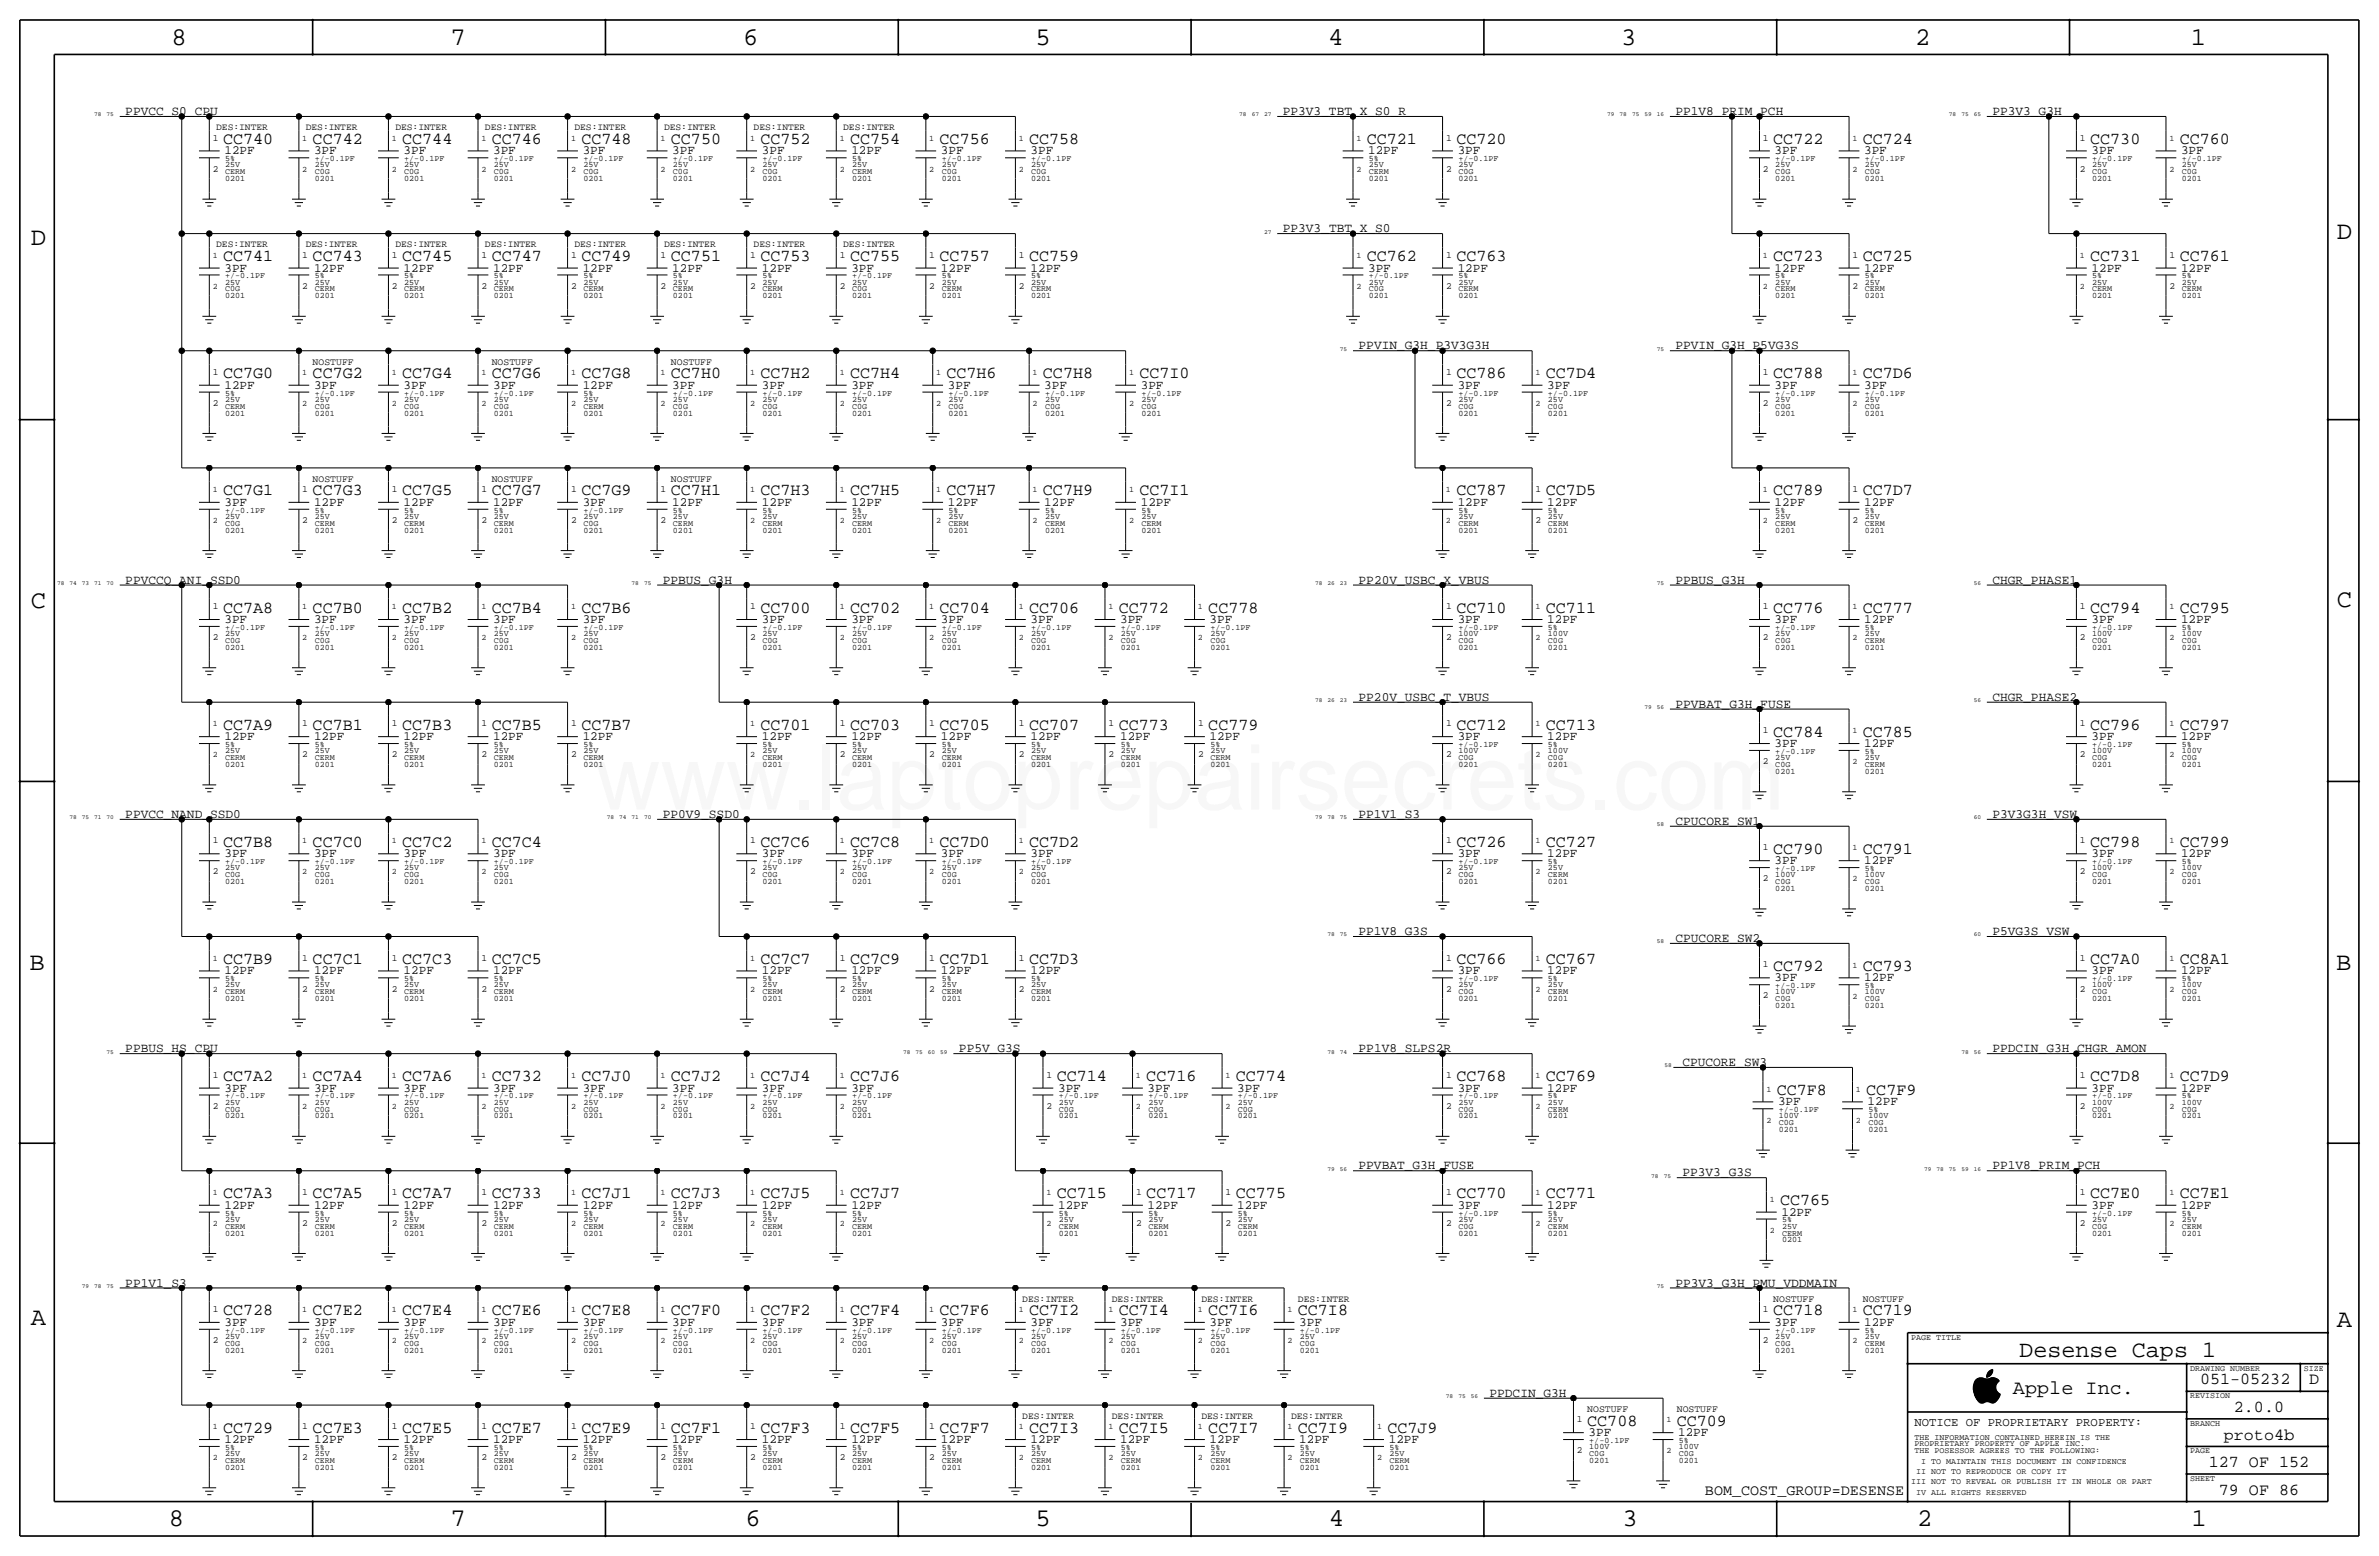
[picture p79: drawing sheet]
<svg xmlns="http://www.w3.org/2000/svg" width="877mm" height="574mm" viewBox="0 0 877 574" stroke-linecap="round" stroke-linejoin="round" font-family="sans-serif">
<defs><g id="words">
<text font-size="33.5" fill="#f00" x="219.3" y="298.4">www.laptoprepairsecrets.com</text>
<g font-size="9.4">
<text x="63.2" y="16.5">8</text>
<text x="166.1" y="16.5">7</text>
<text x="274" y="16.5">6</text>
<text x="381.7" y="16.5">5</text>
<text x="489.7" y="16.5">4</text>
<text x="597.6" y="16.5">3</text>
<text x="706.1" y="16.5">2</text>
<text x="807.7" y="16.5">1</text>
<text x="861.5" y="88.1">D</text>
<text x="11.4" y="90.4">D</text>
<text x="11.4" y="224.3">C</text>
<text x="861.5" y="223.8">C</text>
<text x="10.9" y="357.6">B</text>
<text x="861.3" y="357.4">B</text>
<text x="11.4" y="488.4">A</text>
<text x="861.5" y="489.2">A</text>
<text x="62.2" y="562.6">8</text>
<text x="166.1" y="562.6">7</text>
<text x="274.8" y="562.6">6</text>
<text x="381.7" y="562.6">5</text>
<text x="489.9" y="562.6">4</text>
<text x="598.1" y="562.6">3</text>
<text x="706.8" y="562.6">2</text>
<text x="807.9" y="562.6">1</text>
</g>
<text font-size="8.6" x="744.4" y="500.1">Desense Caps 1</text>
<text font-size="7.4" x="742.1" y="513.9">Apple Inc.</text>
<g font-size="6.2">
<text x="82.2" y="53.1">CC740</text>
<text x="115.3" y="53.1">CC742</text>
<text x="148.3" y="53.1">CC744</text>
<text x="181.3" y="53.1">CC746</text>
<text x="214.3" y="53.1">CC748</text>
<text x="247.3" y="53.1">CC750</text>
<text x="280.4" y="53.1">CC752</text>
<text x="313.4" y="53.1">CC754</text>
<text x="346.4" y="53.1">CC756</text>
<text x="379.4" y="53.1">CC758</text>
<text x="503.9" y="53.1">CC721</text>
<text x="536.9" y="53.1">CC720</text>
<text x="653.8" y="53.1">CC722</text>
<text x="686.8" y="53.1">CC724</text>
<text x="770.6" y="53.1">CC730</text>
<text x="803.6" y="53.1">CC760</text>
<text x="82.2" y="96.3">CC741</text>
<text x="115.3" y="96.3">CC743</text>
<text x="148.3" y="96.3">CC745</text>
<text x="181.3" y="96.3">CC747</text>
<text x="214.3" y="96.3">CC749</text>
<text x="247.3" y="96.3">CC751</text>
<text x="280.4" y="96.3">CC753</text>
<text x="313.4" y="96.3">CC755</text>
<text x="346.4" y="96.3">CC757</text>
<text x="379.4" y="96.3">CC759</text>
<text x="503.9" y="96.3">CC762</text>
<text x="536.9" y="96.3">CC763</text>
<text x="653.8" y="96.3">CC723</text>
<text x="686.8" y="96.3">CC725</text>
<text x="770.6" y="96.3">CC731</text>
<text x="803.6" y="96.3">CC761</text>
<text x="82.2" y="139.4">CC7G0</text>
<text x="115.3" y="139.4">CC7G2</text>
<text x="148.3" y="139.4">CC7G4</text>
<text x="181.3" y="139.4">CC7G6</text>
<text x="214.3" y="139.4">CC7G8</text>
<text x="247.3" y="139.4">CC7H0</text>
<text x="280.4" y="139.4">CC7H2</text>
<text x="313.4" y="139.4">CC7H4</text>
<text x="348.9" y="139.4">CC7H6</text>
<text x="384.5" y="139.4">CC7H8</text>
<text x="420.1" y="139.4">CC7I0</text>
<text x="536.9" y="139.4">CC786</text>
<text x="569.9" y="139.4">CC7D4</text>
<text x="653.8" y="139.4">CC788</text>
<text x="686.8" y="139.4">CC7D6</text>
<text x="82.2" y="182.6">CC7G1</text>
<text x="115.3" y="182.6">CC7G3</text>
<text x="148.3" y="182.6">CC7G5</text>
<text x="181.3" y="182.6">CC7G7</text>
<text x="214.3" y="182.6">CC7G9</text>
<text x="247.3" y="182.6">CC7H1</text>
<text x="280.4" y="182.6">CC7H3</text>
<text x="313.4" y="182.6">CC7H5</text>
<text x="348.9" y="182.6">CC7H7</text>
<text x="384.5" y="182.6">CC7H9</text>
<text x="420.1" y="182.6">CC7I1</text>
<text x="536.9" y="182.6">CC787</text>
<text x="569.9" y="182.6">CC7D5</text>
<text x="653.8" y="182.6">CC789</text>
<text x="686.8" y="182.6">CC7D7</text>
<text x="82.2" y="225.8">CC7A8</text>
<text x="115.3" y="225.8">CC7B0</text>
<text x="148.3" y="225.8">CC7B2</text>
<text x="181.3" y="225.8">CC7B4</text>
<text x="214.3" y="225.8">CC7B6</text>
<text x="280.4" y="225.8">CC700</text>
<text x="313.4" y="225.8">CC702</text>
<text x="346.4" y="225.8">CC704</text>
<text x="379.4" y="225.8">CC706</text>
<text x="412.4" y="225.8">CC772</text>
<text x="445.5" y="225.8">CC778</text>
<text x="536.9" y="225.8">CC710</text>
<text x="569.9" y="225.8">CC711</text>
<text x="653.8" y="225.8">CC776</text>
<text x="686.8" y="225.8">CC777</text>
<text x="770.6" y="225.8">CC794</text>
<text x="803.6" y="225.8">CC795</text>
<text x="82.2" y="269">CC7A9</text>
<text x="115.3" y="269">CC7B1</text>
<text x="148.3" y="269">CC7B3</text>
<text x="181.3" y="269">CC7B5</text>
<text x="214.3" y="269">CC7B7</text>
<text x="280.4" y="269">CC701</text>
<text x="313.4" y="269">CC703</text>
<text x="346.4" y="269">CC705</text>
<text x="379.4" y="269">CC707</text>
<text x="412.4" y="269">CC773</text>
<text x="445.5" y="269">CC779</text>
<text x="536.9" y="269">CC712</text>
<text x="569.9" y="269">CC713</text>
<text x="770.6" y="269">CC796</text>
<text x="803.6" y="269">CC797</text>
<text x="653.8" y="271.5">CC784</text>
<text x="686.8" y="271.5">CC785</text>
<text x="82.2" y="312.2">CC7B8</text>
<text x="115.3" y="312.2">CC7C0</text>
<text x="148.3" y="312.2">CC7C2</text>
<text x="181.3" y="312.2">CC7C4</text>
<text x="280.4" y="312.2">CC7C6</text>
<text x="313.4" y="312.2">CC7C8</text>
<text x="346.4" y="312.2">CC7D0</text>
<text x="379.4" y="312.2">CC7D2</text>
<text x="536.9" y="312.2">CC726</text>
<text x="569.9" y="312.2">CC727</text>
<text x="653.8" y="314.7">CC790</text>
<text x="686.8" y="314.7">CC791</text>
<text x="770.6" y="312.2">CC798</text>
<text x="803.6" y="312.2">CC799</text>
<text x="82.2" y="355.3">CC7B9</text>
<text x="115.3" y="355.3">CC7C1</text>
<text x="148.3" y="355.3">CC7C3</text>
<text x="181.3" y="355.3">CC7C5</text>
<text x="280.4" y="355.3">CC7C7</text>
<text x="313.4" y="355.3">CC7C9</text>
<text x="346.4" y="355.3">CC7D1</text>
<text x="379.4" y="355.3">CC7D3</text>
<text x="536.9" y="355.3">CC766</text>
<text x="569.9" y="355.3">CC767</text>
<text x="653.8" y="357.9">CC792</text>
<text x="686.8" y="357.9">CC793</text>
<text x="770.6" y="355.3">CC7A0</text>
<text x="803.6" y="355.3">CC8A1</text>
<text x="82.2" y="398.5">CC7A2</text>
<text x="115.3" y="398.5">CC7A4</text>
<text x="148.3" y="398.5">CC7A6</text>
<text x="181.3" y="398.5">CC732</text>
<text x="214.3" y="398.5">CC7J0</text>
<text x="247.3" y="398.5">CC7J2</text>
<text x="280.4" y="398.5">CC7J4</text>
<text x="313.4" y="398.5">CC7J6</text>
<text x="389.6" y="398.5">CC714</text>
<text x="422.6" y="398.5">CC716</text>
<text x="455.6" y="398.5">CC774</text>
<text x="536.9" y="398.5">CC768</text>
<text x="569.9" y="398.5">CC769</text>
<text x="770.6" y="398.5">CC7D8</text>
<text x="803.6" y="398.5">CC7D9</text>
<text x="655" y="403.6">CC7F8</text>
<text x="688" y="403.6">CC7F9</text>
<text x="82.2" y="441.7">CC7A3</text>
<text x="115.3" y="441.7">CC7A5</text>
<text x="148.3" y="441.7">CC7A7</text>
<text x="181.3" y="441.7">CC733</text>
<text x="214.3" y="441.7">CC7J1</text>
<text x="247.3" y="441.7">CC7J3</text>
<text x="280.4" y="441.7">CC7J5</text>
<text x="313.4" y="441.7">CC7J7</text>
<text x="389.6" y="441.7">CC715</text>
<text x="422.6" y="441.7">CC717</text>
<text x="455.6" y="441.7">CC775</text>
<text x="536.9" y="441.7">CC770</text>
<text x="569.9" y="441.7">CC771</text>
<text x="770.6" y="441.7">CC7E0</text>
<text x="803.6" y="441.7">CC7E1</text>
<text x="656.3" y="444.2">CC765</text>
<text x="82.2" y="484.9">CC728</text>
<text x="115.3" y="484.9">CC7E2</text>
<text x="148.3" y="484.9">CC7E4</text>
<text x="181.3" y="484.9">CC7E6</text>
<text x="214.3" y="484.9">CC7E8</text>
<text x="247.3" y="484.9">CC7F0</text>
<text x="280.4" y="484.9">CC7F2</text>
<text x="313.4" y="484.9">CC7F4</text>
<text x="346.4" y="484.9">CC7F6</text>
<text x="379.4" y="484.9">CC7I2</text>
<text x="412.4" y="484.9">CC7I4</text>
<text x="445.5" y="484.9">CC7I6</text>
<text x="478.5" y="484.9">CC7I8</text>
<text x="653.8" y="484.9">CC718</text>
<text x="686.8" y="484.9">CC719</text>
<text x="811.1" y="510.3">051-05232</text>
<text x="851.3" y="510.3">D</text>
<text x="823.6" y="520.4">2.0.0</text>
<text x="585.2" y="525.5">CC708</text>
<text x="618.2" y="525.5">CC709</text>
<text x="82.2" y="528.1">CC729</text>
<text x="115.3" y="528.1">CC7E3</text>
<text x="148.3" y="528.1">CC7E5</text>
<text x="181.3" y="528.1">CC7E7</text>
<text x="214.3" y="528.1">CC7E9</text>
<text x="247.3" y="528.1">CC7F1</text>
<text x="280.4" y="528.1">CC7F3</text>
<text x="313.4" y="528.1">CC7F5</text>
<text x="346.4" y="528.1">CC7F7</text>
<text x="379.4" y="528.1">CC7I3</text>
<text x="412.4" y="528.1">CC7I5</text>
<text x="445.5" y="528.1">CC7I7</text>
<text x="478.5" y="528.1">CC7I9</text>
<text x="511.5" y="528.1">CC7J9</text>
<text x="819.9" y="530.6">proto4b</text>
<text x="814.3" y="540.8">127 OF 152</text>
<text x="818" y="550.9">79 OF 86</text>
</g>
<text font-size="5.6" x="628.6" y="550.9">BOM_COST_GROUP=DESENSE</text>
<g font-size="4.7">
<text x="46.2" y="42.4">PPVCC_S0_CPU</text>
<text x="472.9" y="42.4">PP3V3_TBT_X_S0_R</text>
<text x="617.7" y="42.4">PP1V8_PRIM_PCH</text>
<text x="734.5" y="42.4">PP3V3_G3H</text>
<text x="82.8" y="56.9">12PF</text>
<text x="115.8" y="56.9">3PF</text>
<text x="148.8" y="56.9">3PF</text>
<text x="181.8" y="56.9">3PF</text>
<text x="214.8" y="56.9">3PF</text>
<text x="247.8" y="56.9">3PF</text>
<text x="280.9" y="56.9">3PF</text>
<text x="313.9" y="56.9">12PF</text>
<text x="346.9" y="56.9">3PF</text>
<text x="379.9" y="56.9">3PF</text>
<text x="504.4" y="56.9">12PF</text>
<text x="537.4" y="56.9">3PF</text>
<text x="654.2" y="56.9">3PF</text>
<text x="687.3" y="56.9">3PF</text>
<text x="771.1" y="56.9">3PF</text>
<text x="804.1" y="56.9">3PF</text>
<text x="472.9" y="85.6">PP3V3_TBT_X_S0</text>
<text x="82.8" y="100.1">3PF</text>
<text x="115.8" y="100.1">12PF</text>
<text x="148.8" y="100.1">12PF</text>
<text x="181.8" y="100.1">12PF</text>
<text x="214.8" y="100.1">12PF</text>
<text x="247.8" y="100.1">12PF</text>
<text x="280.9" y="100.1">12PF</text>
<text x="313.9" y="100.1">3PF</text>
<text x="346.9" y="100.1">12PF</text>
<text x="379.9" y="100.1">12PF</text>
<text x="504.4" y="100.1">3PF</text>
<text x="537.4" y="100.1">12PF</text>
<text x="654.2" y="100.1">12PF</text>
<text x="687.3" y="100.1">12PF</text>
<text x="771.1" y="100.1">12PF</text>
<text x="804.1" y="100.1">12PF</text>
<text x="500.9" y="128.8">PPVIN_G3H_P3V3G3H</text>
<text x="617.7" y="128.8">PPVIN_G3H_P5VG3S</text>
<text x="82.8" y="143.3">12PF</text>
<text x="115.8" y="143.3">3PF</text>
<text x="148.8" y="143.3">3PF</text>
<text x="181.8" y="143.3">3PF</text>
<text x="214.8" y="143.3">12PF</text>
<text x="247.8" y="143.3">3PF</text>
<text x="280.9" y="143.3">3PF</text>
<text x="313.9" y="143.3">3PF</text>
<text x="349.4" y="143.3">3PF</text>
<text x="385" y="143.3">3PF</text>
<text x="420.6" y="143.3">3PF</text>
<text x="537.4" y="143.3">3PF</text>
<text x="570.4" y="143.3">3PF</text>
<text x="654.2" y="143.3">3PF</text>
<text x="687.3" y="143.3">3PF</text>
<text x="82.8" y="186.4">3PF</text>
<text x="115.8" y="186.4">12PF</text>
<text x="148.8" y="186.4">12PF</text>
<text x="181.8" y="186.4">12PF</text>
<text x="214.8" y="186.4">3PF</text>
<text x="247.8" y="186.4">12PF</text>
<text x="280.9" y="186.4">12PF</text>
<text x="313.9" y="186.4">12PF</text>
<text x="349.4" y="186.4">12PF</text>
<text x="385" y="186.4">12PF</text>
<text x="420.6" y="186.4">12PF</text>
<text x="537.4" y="186.4">12PF</text>
<text x="570.4" y="186.4">12PF</text>
<text x="654.2" y="186.4">12PF</text>
<text x="687.3" y="186.4">12PF</text>
<text x="46.2" y="215.1">PPVCCQ_ANI_SSD0</text>
<text x="244.3" y="215.1">PPBUS_G3H</text>
<text x="500.9" y="215.1">PP20V_USBC_X_VBUS</text>
<text x="617.7" y="215.1">PPBUS_G3H</text>
<text x="734.6" y="215.1">CHGR_PHASE1</text>
<text x="82.8" y="229.6">3PF</text>
<text x="115.8" y="229.6">3PF</text>
<text x="148.8" y="229.6">3PF</text>
<text x="181.8" y="229.6">3PF</text>
<text x="214.8" y="229.6">3PF</text>
<text x="280.9" y="229.6">3PF</text>
<text x="313.9" y="229.6">3PF</text>
<text x="346.9" y="229.6">3PF</text>
<text x="379.9" y="229.6">3PF</text>
<text x="412.9" y="229.6">3PF</text>
<text x="446" y="229.6">3PF</text>
<text x="537.4" y="229.6">3PF</text>
<text x="570.4" y="229.6">12PF</text>
<text x="654.2" y="229.6">3PF</text>
<text x="687.3" y="229.6">12PF</text>
<text x="771.1" y="229.6">3PF</text>
<text x="804.1" y="229.6">12PF</text>
<text x="500.9" y="258.3">PP20V_USBC_T_VBUS</text>
<text x="617.7" y="260.8">PPVBAT_G3H_FUSE</text>
<text x="734.6" y="258.3">CHGR_PHASE2</text>
<text x="82.8" y="272.8">12PF</text>
<text x="115.8" y="272.8">12PF</text>
<text x="148.8" y="272.8">12PF</text>
<text x="181.8" y="272.8">12PF</text>
<text x="214.8" y="272.8">12PF</text>
<text x="280.9" y="272.8">12PF</text>
<text x="313.9" y="272.8">12PF</text>
<text x="346.9" y="272.8">12PF</text>
<text x="379.9" y="272.8">12PF</text>
<text x="412.9" y="272.8">12PF</text>
<text x="446" y="272.8">12PF</text>
<text x="537.4" y="272.8">3PF</text>
<text x="570.4" y="272.8">12PF</text>
<text x="654.2" y="275.3">3PF</text>
<text x="687.3" y="275.3">12PF</text>
<text x="771.1" y="272.8">3PF</text>
<text x="804.1" y="272.8">12PF</text>
<text x="46.2" y="301.5">PPVCC_NAND_SSD0</text>
<text x="244.3" y="301.5">PP0V9_SSD0</text>
<text x="500.9" y="301.5">PP1V1_S3</text>
<text x="617.7" y="304">CPUCORE_SW1</text>
<text x="734.5" y="301.5">P3V3G3H_VSW</text>
<text x="82.8" y="316">3PF</text>
<text x="115.8" y="316">3PF</text>
<text x="148.8" y="316">3PF</text>
<text x="181.8" y="316">3PF</text>
<text x="280.9" y="316">3PF</text>
<text x="313.9" y="316">3PF</text>
<text x="346.9" y="316">3PF</text>
<text x="379.9" y="316">3PF</text>
<text x="537.4" y="316">3PF</text>
<text x="570.4" y="316">12PF</text>
<text x="771.1" y="316">3PF</text>
<text x="804.1" y="316">12PF</text>
<text x="654.2" y="318.5">3PF</text>
<text x="687.3" y="318.5">12PF</text>
<text x="500.8" y="344.7">PP1V8_G3S</text>
<text x="617.7" y="347.2">CPUCORE_SW2</text>
<text x="734.5" y="344.7">P5VG3S_VSW</text>
<text x="82.8" y="359.2">12PF</text>
<text x="115.8" y="359.2">12PF</text>
<text x="148.8" y="359.2">12PF</text>
<text x="181.8" y="359.2">12PF</text>
<text x="280.9" y="359.2">12PF</text>
<text x="313.9" y="359.2">12PF</text>
<text x="346.9" y="359.2">12PF</text>
<text x="379.9" y="359.2">12PF</text>
<text x="537.4" y="359.2">3PF</text>
<text x="570.4" y="359.2">12PF</text>
<text x="771.1" y="359.2">3PF</text>
<text x="804.1" y="359.2">12PF</text>
<text x="654.2" y="361.7">3PF</text>
<text x="687.3" y="361.7">12PF</text>
<text x="46.2" y="387.9">PPBUS_HS_CPU</text>
<text x="353.5" y="387.9">PP5V_G3S</text>
<text x="500.9" y="387.8">PP1V8_SLPS2R</text>
<text x="734.6" y="387.9">PPDCIN_G3H_CHGR_AMON</text>
<text x="620.2" y="392.9">CPUCORE_SW3</text>
<text x="82.8" y="402.3">3PF</text>
<text x="115.8" y="402.3">3PF</text>
<text x="148.8" y="402.3">3PF</text>
<text x="181.8" y="402.3">3PF</text>
<text x="214.8" y="402.3">3PF</text>
<text x="247.8" y="402.3">3PF</text>
<text x="280.9" y="402.3">3PF</text>
<text x="313.9" y="402.3">3PF</text>
<text x="390.1" y="402.3">3PF</text>
<text x="423.1" y="402.3">3PF</text>
<text x="456.1" y="402.3">3PF</text>
<text x="537.4" y="402.3">3PF</text>
<text x="570.4" y="402.3">12PF</text>
<text x="655.5" y="407.4">3PF</text>
<text x="688.5" y="407.4">12PF</text>
<text x="771.1" y="402.3">3PF</text>
<text x="804.1" y="402.3">12PF</text>
<text x="500.9" y="431">PPVBAT_G3H_FUSE</text>
<text x="734.5" y="431">PP1V8_PRIM_PCH</text>
<text x="620.3" y="433.6">PP3V3_G3S</text>
<text x="82.8" y="445.5">12PF</text>
<text x="115.8" y="445.5">12PF</text>
<text x="148.8" y="445.5">12PF</text>
<text x="181.8" y="445.5">12PF</text>
<text x="214.8" y="445.5">12PF</text>
<text x="247.8" y="445.5">12PF</text>
<text x="280.9" y="445.5">12PF</text>
<text x="313.9" y="445.5">12PF</text>
<text x="390.1" y="445.5">12PF</text>
<text x="423.1" y="445.5">12PF</text>
<text x="456.1" y="445.5">12PF</text>
<text x="537.4" y="445.5">3PF</text>
<text x="570.4" y="445.5">12PF</text>
<text x="656.8" y="448.1">12PF</text>
<text x="771.1" y="445.5">3PF</text>
<text x="804.1" y="445.5">12PF</text>
<text x="46.2" y="474.2">PP1V1_S3</text>
<text x="617.7" y="474.2">PP3V3_G3H_PMU_VDDMAIN</text>
<text x="82.8" y="488.7">3PF</text>
<text x="115.8" y="488.7">3PF</text>
<text x="148.8" y="488.7">3PF</text>
<text x="181.8" y="488.7">3PF</text>
<text x="214.8" y="488.7">3PF</text>
<text x="247.8" y="488.7">3PF</text>
<text x="280.9" y="488.7">3PF</text>
<text x="313.9" y="488.7">3PF</text>
<text x="346.9" y="488.7">3PF</text>
<text x="379.9" y="488.7">3PF</text>
<text x="412.9" y="488.7">3PF</text>
<text x="446" y="488.7">3PF</text>
<text x="479" y="488.7">3PF</text>
<text x="654.2" y="488.7">3PF</text>
<text x="687.3" y="488.7">12PF</text>
<text x="549.1" y="514.9">PPDCIN_G3H</text>
<text x="82.8" y="531.9">12PF</text>
<text x="115.8" y="531.9">12PF</text>
<text x="148.8" y="531.9">12PF</text>
<text x="181.8" y="531.9">12PF</text>
<text x="214.8" y="531.9">12PF</text>
<text x="247.8" y="531.9">12PF</text>
<text x="280.9" y="531.9">12PF</text>
<text x="313.9" y="531.9">12PF</text>
<text x="346.9" y="531.9">12PF</text>
<text x="379.9" y="531.9">12PF</text>
<text x="412.9" y="531.9">12PF</text>
<text x="446" y="531.9">12PF</text>
<text x="479" y="531.9">12PF</text>
<text x="512" y="531.9">12PF</text>
<text x="585.7" y="529.3">3PF</text>
<text x="618.7" y="529.3">12PF</text>
</g>
<text font-size="4.5" x="705.8" y="525.5">NOTICE OF PROPRIETARY PROPERTY:</text>
<g font-size="3.6">
<text x="115.3" y="134.4">NOSTUFF</text>
<text x="181.3" y="134.4">NOSTUFF</text>
<text x="247.4" y="134.4">NOSTUFF</text>
<text x="115.3" y="177.5">NOSTUFF</text>
<text x="181.3" y="177.5">NOSTUFF</text>
<text x="247.4" y="177.5">NOSTUFF</text>
<text x="653.8" y="479.8">NOSTUFF</text>
<text x="686.8" y="479.8">NOSTUFF</text>
<text x="585.2" y="520.4">NOSTUFF</text>
<text x="618.2" y="520.4">NOSTUFF</text>
</g>
<g font-size="3.5">
<text x="79.7" y="48">DES:INTER</text>
<text x="112.7" y="48">DES:INTER</text>
<text x="145.8" y="48">DES:INTER</text>
<text x="178.8" y="48">DES:INTER</text>
<text x="211.8" y="48">DES:INTER</text>
<text x="244.8" y="48">DES:INTER</text>
<text x="277.8" y="48">DES:INTER</text>
<text x="310.9" y="48">DES:INTER</text>
<text x="78.4" y="51.8">1</text>
<text x="533.1" y="51.8">1</text>
<text x="650" y="51.8">1</text>
<text x="766.8" y="51.8">1</text>
<text x="78.4" y="63.2">2</text>
<text x="533.1" y="63.2">2</text>
<text x="650" y="63.2">2</text>
<text x="766.8" y="63.2">2</text>
<text x="79.7" y="91.2">DES:INTER</text>
<text x="111.5" y="95">1</text>
<text x="112.7" y="91.2">DES:INTER</text>
<text x="144.5" y="95">1</text>
<text x="145.8" y="91.2">DES:INTER</text>
<text x="177.5" y="95">1</text>
<text x="178.8" y="91.2">DES:INTER</text>
<text x="210.5" y="95">1</text>
<text x="211.8" y="91.2">DES:INTER</text>
<text x="243.5" y="95">1</text>
<text x="244.8" y="91.2">DES:INTER</text>
<text x="276.6" y="95">1</text>
<text x="277.8" y="91.2">DES:INTER</text>
<text x="309.6" y="95">1</text>
<text x="310.9" y="91.2">DES:INTER</text>
<text x="342.6" y="95">1</text>
<text x="375.6" y="95">1</text>
<text x="533.1" y="95">1</text>
<text x="683" y="95">1</text>
<text x="799.8" y="95">1</text>
<text x="111.5" y="106.4">2</text>
<text x="144.5" y="106.4">2</text>
<text x="177.5" y="106.4">2</text>
<text x="210.5" y="106.4">2</text>
<text x="243.5" y="106.4">2</text>
<text x="276.6" y="106.4">2</text>
<text x="309.6" y="106.4">2</text>
<text x="342.6" y="106.4">2</text>
<text x="375.6" y="106.4">2</text>
<text x="533.1" y="106.4">2</text>
<text x="683" y="106.4">2</text>
<text x="799.8" y="106.4">2</text>
<text x="78.4" y="138.2">1</text>
<text x="533.1" y="138.2">1</text>
<text x="650" y="138.2">1</text>
<text x="78.4" y="149.6">2</text>
<text x="533.1" y="149.6">2</text>
<text x="650" y="149.6">2</text>
<text x="111.5" y="181.3">1</text>
<text x="144.5" y="181.3">1</text>
<text x="177.5" y="181.3">1</text>
<text x="210.5" y="181.3">1</text>
<text x="243.5" y="181.3">1</text>
<text x="566.1" y="181.3">1</text>
<text x="683" y="181.3">1</text>
<text x="111.5" y="192.8">2</text>
<text x="144.5" y="192.8">2</text>
<text x="177.5" y="192.8">2</text>
<text x="210.5" y="192.8">2</text>
<text x="243.5" y="192.8">2</text>
<text x="566.1" y="192.8">2</text>
<text x="683" y="192.8">2</text>
<text x="78.4" y="224.5">1</text>
<text x="276.6" y="224.5">1</text>
<text x="533.1" y="224.5">1</text>
<text x="650" y="224.5">1</text>
<text x="766.8" y="224.5">1</text>
<text x="78.4" y="236">2</text>
<text x="276.6" y="236">2</text>
<text x="533.1" y="236">2</text>
<text x="650" y="236">2</text>
<text x="766.8" y="236">2</text>
<text x="111.5" y="267.7">1</text>
<text x="144.5" y="267.7">1</text>
<text x="177.5" y="267.7">1</text>
<text x="210.5" y="267.7">1</text>
<text x="309.6" y="267.7">1</text>
<text x="342.6" y="267.7">1</text>
<text x="375.6" y="267.7">1</text>
<text x="408.7" y="267.7">1</text>
<text x="441.7" y="267.7">1</text>
<text x="533.1" y="267.7">1</text>
<text x="766.8" y="267.7">1</text>
<text x="650" y="270.2">1</text>
<text x="111.5" y="279.1">2</text>
<text x="144.5" y="279.1">2</text>
<text x="177.5" y="279.1">2</text>
<text x="210.5" y="279.1">2</text>
<text x="309.6" y="279.1">2</text>
<text x="342.6" y="279.1">2</text>
<text x="375.6" y="279.1">2</text>
<text x="408.7" y="279.1">2</text>
<text x="441.7" y="279.1">2</text>
<text x="533.1" y="279.1">2</text>
<text x="650" y="281.7">2</text>
<text x="766.8" y="279.1">2</text>
<text x="78.4" y="310.9">1</text>
<text x="276.6" y="310.9">1</text>
<text x="533.1" y="310.9">1</text>
<text x="766.8" y="310.9">1</text>
<text x="650" y="313.4">1</text>
<text x="78.4" y="322.3">2</text>
<text x="276.6" y="322.3">2</text>
<text x="533.1" y="322.3">2</text>
<text x="766.8" y="322.3">2</text>
<text x="650" y="324.9">2</text>
<text x="111.5" y="354.1">1</text>
<text x="144.5" y="354.1">1</text>
<text x="177.5" y="354.1">1</text>
<text x="309.6" y="354.1">1</text>
<text x="342.6" y="354.1">1</text>
<text x="375.6" y="354.1">1</text>
<text x="533.1" y="354.1">1</text>
<text x="650" y="356.6">1</text>
<text x="766.8" y="354.1">1</text>
<text x="111.5" y="365.5">2</text>
<text x="144.5" y="365.5">2</text>
<text x="177.5" y="365.5">2</text>
<text x="309.6" y="365.5">2</text>
<text x="342.6" y="365.5">2</text>
<text x="375.6" y="365.5">2</text>
<text x="533.1" y="365.5">2</text>
<text x="766.8" y="365.5">2</text>
<text x="650" y="368">2</text>
<text x="78.4" y="397.2">1</text>
<text x="385.8" y="397.2">1</text>
<text x="533.1" y="397.2">1</text>
<text x="766.8" y="397.2">1</text>
<text x="78.4" y="408.7">2</text>
<text x="385.8" y="408.7">2</text>
<text x="533.1" y="408.7">2</text>
<text x="766.8" y="408.7">2</text>
<text x="111.5" y="440.4">1</text>
<text x="144.5" y="440.4">1</text>
<text x="177.5" y="440.4">1</text>
<text x="418.8" y="440.4">1</text>
<text x="451.8" y="440.4">1</text>
<text x="533.1" y="440.4">1</text>
<text x="766.8" y="440.4">1</text>
<text x="111.5" y="451.9">2</text>
<text x="144.5" y="451.9">2</text>
<text x="177.5" y="451.9">2</text>
<text x="418.8" y="451.9">2</text>
<text x="451.8" y="451.9">2</text>
<text x="533.1" y="451.9">2</text>
<text x="766.8" y="451.9">2</text>
<text x="376.9" y="479.8">DES:INTER</text>
<text x="409.9" y="479.8">DES:INTER</text>
<text x="442.9" y="479.8">DES:INTER</text>
<text x="478.5" y="479.8">DES:INTER</text>
<text x="78.4" y="483.6">1</text>
<text x="650" y="483.6">1</text>
<text x="78.4" y="495">2</text>
<text x="650" y="495">2</text>
<text x="111.5" y="526.8">1</text>
<text x="144.5" y="526.8">1</text>
<text x="177.5" y="526.8">1</text>
<text x="210.5" y="526.8">1</text>
<text x="243.5" y="526.8">1</text>
<text x="276.6" y="526.8">1</text>
<text x="309.6" y="526.8">1</text>
<text x="342.6" y="526.8">1</text>
<text x="376.9" y="523">DES:INTER</text>
<text x="409.9" y="523">DES:INTER</text>
<text x="442.9" y="523">DES:INTER</text>
<text x="476" y="523">DES:INTER</text>
<text x="581.4" y="524.3">1</text>
<text x="111.5" y="538.2">2</text>
<text x="144.5" y="538.2">2</text>
<text x="177.5" y="538.2">2</text>
<text x="210.5" y="538.2">2</text>
<text x="243.5" y="538.2">2</text>
<text x="276.6" y="538.2">2</text>
<text x="309.6" y="538.2">2</text>
<text x="342.6" y="538.2">2</text>
<text x="581.4" y="535.7">2</text>
</g>
<g font-size="3.1">
<text x="111.5" y="51.8">1</text>
<text x="144.5" y="51.8">1</text>
<text x="177.5" y="51.8">1</text>
<text x="210.5" y="51.8">1</text>
<text x="243.5" y="51.8">1</text>
<text x="276.6" y="51.8">1</text>
<text x="309.6" y="51.8">1</text>
<text x="342.6" y="51.8">1</text>
<text x="375.6" y="51.8">1</text>
<text x="500.1" y="51.8">1</text>
<text x="683" y="51.8">1</text>
<text x="799.8" y="51.8">1</text>
<text x="83" y="59.4">5%</text>
<text x="116" y="59.4">+/-0.1PF</text>
<text x="149" y="59.4">+/-0.1PF</text>
<text x="182.1" y="59.4">+/-0.1PF</text>
<text x="215.1" y="59.4">+/-0.1PF</text>
<text x="248.1" y="59.4">+/-0.1PF</text>
<text x="281.1" y="59.4">+/-0.1PF</text>
<text x="314.1" y="59.4">5%</text>
<text x="347.2" y="59.4">+/-0.1PF</text>
<text x="380.2" y="59.4">+/-0.1PF</text>
<text x="504.6" y="59.4">5%</text>
<text x="537.7" y="59.4">+/-0.1PF</text>
<text x="654.5" y="59.4">+/-0.1PF</text>
<text x="687.5" y="59.4">+/-0.1PF</text>
<text x="771.3" y="59.4">+/-0.1PF</text>
<text x="804.4" y="59.4">+/-0.1PF</text>
<text x="83" y="61.7">25V</text>
<text x="83" y="64.3">CERM</text>
<text x="111.5" y="63.2">2</text>
<text x="116" y="64.3">C0G</text>
<text x="116" y="61.7">25V</text>
<text x="144.5" y="63.2">2</text>
<text x="149" y="64.3">C0G</text>
<text x="149" y="61.7">25V</text>
<text x="177.5" y="63.2">2</text>
<text x="182.1" y="64.3">C0G</text>
<text x="182.1" y="61.7">25V</text>
<text x="210.5" y="63.2">2</text>
<text x="215.1" y="61.7">25V</text>
<text x="215.1" y="64.3">C0G</text>
<text x="243.5" y="63.2">2</text>
<text x="248.1" y="64.3">C0G</text>
<text x="248.1" y="61.7">25V</text>
<text x="276.6" y="63.2">2</text>
<text x="281.1" y="64.3">C0G</text>
<text x="281.1" y="61.7">25V</text>
<text x="309.6" y="63.2">2</text>
<text x="314.1" y="61.7">25V</text>
<text x="314.1" y="64.3">CERM</text>
<text x="342.6" y="63.2">2</text>
<text x="347.2" y="61.7">25V</text>
<text x="347.2" y="64.3">C0G</text>
<text x="375.6" y="63.2">2</text>
<text x="380.2" y="61.7">25V</text>
<text x="380.2" y="64.3">C0G</text>
<text x="500.1" y="63.2">2</text>
<text x="504.6" y="61.7">25V</text>
<text x="504.6" y="64.3">CERM</text>
<text x="537.7" y="61.7">25V</text>
<text x="537.7" y="64.3">C0G</text>
<text x="654.5" y="61.7">25V</text>
<text x="654.5" y="64.3">C0G</text>
<text x="683" y="63.2">2</text>
<text x="687.5" y="61.7">25V</text>
<text x="687.5" y="64.3">C0G</text>
<text x="771.3" y="61.7">25V</text>
<text x="771.3" y="64.3">C0G</text>
<text x="799.8" y="63.2">2</text>
<text x="804.4" y="61.7">25V</text>
<text x="804.4" y="64.3">C0G</text>
<text x="83" y="66.8">0201</text>
<text x="116" y="66.8">0201</text>
<text x="149" y="66.8">0201</text>
<text x="182.1" y="66.8">0201</text>
<text x="215.1" y="66.8">0201</text>
<text x="248.1" y="66.8">0201</text>
<text x="281.1" y="66.8">0201</text>
<text x="314.1" y="66.8">0201</text>
<text x="347.2" y="66.8">0201</text>
<text x="380.2" y="66.8">0201</text>
<text x="504.6" y="66.8">0201</text>
<text x="537.7" y="66.8">0201</text>
<text x="654.5" y="66.8">0201</text>
<text x="687.5" y="66.8">0201</text>
<text x="771.3" y="66.8">0201</text>
<text x="804.4" y="66.8">0201</text>
<text x="78.4" y="95">1</text>
<text x="500.1" y="95">1</text>
<text x="649.9" y="95">1</text>
<text x="766.8" y="95">1</text>
<text x="78.4" y="106.4">2</text>
<text x="83" y="102.6">+/-0.1PF</text>
<text x="83" y="104.9">25V</text>
<text x="83" y="107.4">C0G</text>
<text x="116" y="102.6">5%</text>
<text x="116" y="104.9">25V</text>
<text x="116" y="107.4">CERM</text>
<text x="149" y="102.6">5%</text>
<text x="149" y="104.9">25V</text>
<text x="149" y="107.4">CERM</text>
<text x="182.1" y="102.6">5%</text>
<text x="182.1" y="104.9">25V</text>
<text x="182.1" y="107.4">CERM</text>
<text x="215.1" y="102.6">5%</text>
<text x="215.1" y="104.9">25V</text>
<text x="215.1" y="107.4">CERM</text>
<text x="248.1" y="102.6">5%</text>
<text x="248.1" y="104.9">25V</text>
<text x="248.1" y="107.4">CERM</text>
<text x="281.1" y="107.4">CERM</text>
<text x="281.1" y="102.6">5%</text>
<text x="281.1" y="104.9">25V</text>
<text x="314.1" y="107.4">C0G</text>
<text x="314.1" y="102.6">+/-0.1PF</text>
<text x="314.1" y="104.9">25V</text>
<text x="347.2" y="102.6">5%</text>
<text x="347.2" y="104.9">25V</text>
<text x="347.2" y="107.4">CERM</text>
<text x="380.2" y="102.6">5%</text>
<text x="380.2" y="107.4">CERM</text>
<text x="380.2" y="104.9">25V</text>
<text x="500.1" y="106.4">2</text>
<text x="504.6" y="102.6">+/-0.1PF</text>
<text x="504.6" y="104.9">25V</text>
<text x="504.6" y="107.4">C0G</text>
<text x="537.7" y="107.4">CERM</text>
<text x="537.7" y="104.9">25V</text>
<text x="537.7" y="102.6">5%</text>
<text x="649.9" y="106.4">2</text>
<text x="654.5" y="107.4">CERM</text>
<text x="654.5" y="104.9">25V</text>
<text x="654.5" y="102.6">5%</text>
<text x="687.5" y="107.4">CERM</text>
<text x="687.5" y="104.9">25V</text>
<text x="687.5" y="102.6">5%</text>
<text x="766.8" y="106.4">2</text>
<text x="771.3" y="107.4">CERM</text>
<text x="771.3" y="104.9">25V</text>
<text x="771.3" y="102.6">5%</text>
<text x="804.4" y="102.6">5%</text>
<text x="804.4" y="104.9">25V</text>
<text x="804.4" y="107.4">CERM</text>
<text x="83" y="110">0201</text>
<text x="116" y="110">0201</text>
<text x="149" y="110">0201</text>
<text x="182.1" y="110">0201</text>
<text x="215.1" y="110">0201</text>
<text x="248.1" y="110">0201</text>
<text x="281.1" y="110">0201</text>
<text x="314.1" y="110">0201</text>
<text x="347.2" y="110">0201</text>
<text x="380.2" y="110">0201</text>
<text x="504.6" y="110">0201</text>
<text x="537.7" y="110">0201</text>
<text x="654.5" y="110">0201</text>
<text x="687.5" y="110">0201</text>
<text x="771.3" y="110">0201</text>
<text x="804.4" y="110">0201</text>
<text x="111.5" y="138.2">1</text>
<text x="144.5" y="138.2">1</text>
<text x="177.5" y="138.2">1</text>
<text x="210.5" y="138.2">1</text>
<text x="243.5" y="138.2">1</text>
<text x="276.6" y="138.2">1</text>
<text x="309.6" y="138.2">1</text>
<text x="345.1" y="138.2">1</text>
<text x="380.7" y="138.2">1</text>
<text x="416.3" y="138.2">1</text>
<text x="566.1" y="138.2">1</text>
<text x="683" y="138.2">1</text>
<text x="83" y="148.1">25V</text>
<text x="83" y="145.8">5%</text>
<text x="111.5" y="149.6">2</text>
<text x="116" y="148.1">25V</text>
<text x="116" y="145.8">+/-0.1PF</text>
<text x="144.5" y="149.6">2</text>
<text x="149" y="148.1">25V</text>
<text x="149" y="145.8">+/-0.1PF</text>
<text x="177.5" y="149.6">2</text>
<text x="182.1" y="148.1">25V</text>
<text x="182.1" y="145.8">+/-0.1PF</text>
<text x="210.5" y="149.6">2</text>
<text x="215.1" y="148.1">25V</text>
<text x="215.1" y="145.8">5%</text>
<text x="243.5" y="149.6">2</text>
<text x="248.1" y="148.1">25V</text>
<text x="248.1" y="145.8">+/-0.1PF</text>
<text x="276.6" y="149.6">2</text>
<text x="281.1" y="148.1">25V</text>
<text x="281.1" y="145.8">+/-0.1PF</text>
<text x="309.6" y="149.6">2</text>
<text x="314.1" y="148.1">25V</text>
<text x="314.1" y="145.8">+/-0.1PF</text>
<text x="345.1" y="149.6">2</text>
<text x="349.7" y="148.1">25V</text>
<text x="349.7" y="145.8">+/-0.1PF</text>
<text x="380.7" y="149.6">2</text>
<text x="385.3" y="148.1">25V</text>
<text x="385.3" y="145.8">+/-0.1PF</text>
<text x="416.3" y="149.6">2</text>
<text x="420.8" y="148.1">25V</text>
<text x="420.8" y="145.8">+/-0.1PF</text>
<text x="537.7" y="145.8">+/-0.1PF</text>
<text x="537.7" y="148.1">25V</text>
<text x="566.1" y="149.6">2</text>
<text x="570.7" y="145.8">+/-0.1PF</text>
<text x="570.7" y="148.1">25V</text>
<text x="654.5" y="145.8">+/-0.1PF</text>
<text x="654.5" y="148.1">25V</text>
<text x="683" y="149.6">2</text>
<text x="687.5" y="145.8">+/-0.1PF</text>
<text x="687.5" y="148.1">25V</text>
<text x="83" y="153.2">0201</text>
<text x="83" y="150.6">CERM</text>
<text x="116" y="150.6">C0G</text>
<text x="116" y="153.2">0201</text>
<text x="149" y="150.6">C0G</text>
<text x="149" y="153.2">0201</text>
<text x="182.1" y="150.6">C0G</text>
<text x="182.1" y="153.2">0201</text>
<text x="215.1" y="153.2">0201</text>
<text x="215.1" y="150.6">CERM</text>
<text x="248.1" y="150.6">C0G</text>
<text x="248.1" y="153.2">0201</text>
<text x="281.1" y="150.6">C0G</text>
<text x="281.1" y="153.2">0201</text>
<text x="314.1" y="150.6">C0G</text>
<text x="314.1" y="153.2">0201</text>
<text x="349.7" y="150.6">C0G</text>
<text x="349.7" y="153.2">0201</text>
<text x="385.3" y="150.6">C0G</text>
<text x="385.3" y="153.2">0201</text>
<text x="420.8" y="150.6">C0G</text>
<text x="420.8" y="153.2">0201</text>
<text x="537.7" y="150.6">C0G</text>
<text x="537.7" y="153.2">0201</text>
<text x="570.7" y="150.6">C0G</text>
<text x="570.7" y="153.2">0201</text>
<text x="654.5" y="153.2">0201</text>
<text x="654.5" y="150.6">C0G</text>
<text x="687.5" y="150.6">C0G</text>
<text x="687.5" y="153.2">0201</text>
<text x="78.4" y="181.4">1</text>
<text x="276.6" y="181.4">1</text>
<text x="309.6" y="181.4">1</text>
<text x="345.1" y="181.4">1</text>
<text x="380.7" y="181.4">1</text>
<text x="416.3" y="181.4">1</text>
<text x="533.1" y="181.4">1</text>
<text x="649.9" y="181.4">1</text>
<text x="83" y="189">+/-0.1PF</text>
<text x="83" y="191.3">25V</text>
<text x="116" y="191.3">25V</text>
<text x="116" y="189">5%</text>
<text x="149" y="189">5%</text>
<text x="149" y="191.3">25V</text>
<text x="182.1" y="189">5%</text>
<text x="182.1" y="191.3">25V</text>
<text x="215.1" y="191.3">25V</text>
<text x="215.1" y="189">+/-0.1PF</text>
<text x="248.1" y="189">5%</text>
<text x="248.1" y="191.3">25V</text>
<text x="281.1" y="189">5%</text>
<text x="281.1" y="191.3">25V</text>
<text x="314.1" y="191.3">25V</text>
<text x="314.1" y="189">5%</text>
<text x="349.7" y="189">5%</text>
<text x="349.7" y="191.3">25V</text>
<text x="385.3" y="189">5%</text>
<text x="385.3" y="191.3">25V</text>
<text x="420.8" y="189">5%</text>
<text x="420.8" y="191.3">25V</text>
<text x="537.7" y="191.3">25V</text>
<text x="537.7" y="189">5%</text>
<text x="570.7" y="191.3">25V</text>
<text x="570.7" y="189">5%</text>
<text x="654.5" y="191.3">25V</text>
<text x="654.5" y="189">5%</text>
<text x="687.5" y="191.3">25V</text>
<text x="687.5" y="189">5%</text>
<text x="78.4" y="192.8">2</text>
<text x="83" y="193.8">C0G</text>
<text x="83" y="196.3">0201</text>
<text x="116" y="196.3">0201</text>
<text x="116" y="193.8">CERM</text>
<text x="149" y="196.3">0201</text>
<text x="149" y="193.8">CERM</text>
<text x="182.1" y="196.3">0201</text>
<text x="182.1" y="193.8">CERM</text>
<text x="215.1" y="193.8">C0G</text>
<text x="215.1" y="196.3">0201</text>
<text x="248.1" y="196.3">0201</text>
<text x="248.1" y="193.8">CERM</text>
<text x="276.6" y="192.8">2</text>
<text x="281.1" y="196.3">0201</text>
<text x="281.1" y="193.8">CERM</text>
<text x="309.6" y="192.8">2</text>
<text x="314.1" y="196.3">0201</text>
<text x="314.1" y="193.8">CERM</text>
<text x="345.1" y="192.8">2</text>
<text x="349.7" y="196.3">0201</text>
<text x="349.7" y="193.8">CERM</text>
<text x="380.7" y="192.8">2</text>
<text x="385.3" y="196.3">0201</text>
<text x="385.3" y="193.8">CERM</text>
<text x="416.3" y="192.8">2</text>
<text x="420.8" y="196.3">0201</text>
<text x="420.8" y="193.8">CERM</text>
<text x="533.1" y="192.8">2</text>
<text x="537.7" y="196.3">0201</text>
<text x="537.7" y="193.8">CERM</text>
<text x="570.7" y="193.8">CERM</text>
<text x="570.7" y="196.3">0201</text>
<text x="649.9" y="192.8">2</text>
<text x="654.5" y="196.3">0201</text>
<text x="654.5" y="193.8">CERM</text>
<text x="687.5" y="196.3">0201</text>
<text x="687.5" y="193.8">CERM</text>
<text x="111.5" y="224.5">1</text>
<text x="144.5" y="224.5">1</text>
<text x="177.5" y="224.5">1</text>
<text x="210.5" y="224.5">1</text>
<text x="309.6" y="224.5">1</text>
<text x="342.6" y="224.5">1</text>
<text x="375.6" y="224.5">1</text>
<text x="408.6" y="224.5">1</text>
<text x="441.7" y="224.5">1</text>
<text x="566.1" y="224.5">1</text>
<text x="683" y="224.5">1</text>
<text x="799.8" y="224.5">1</text>
<text x="83" y="232.2">+/-0.1PF</text>
<text x="116" y="232.2">+/-0.1PF</text>
<text x="149" y="232.2">+/-0.1PF</text>
<text x="182.1" y="232.2">+/-0.1PF</text>
<text x="215.1" y="232.2">+/-0.1PF</text>
<text x="281.1" y="232.2">+/-0.1PF</text>
<text x="314.1" y="232.2">+/-0.1PF</text>
<text x="347.2" y="232.2">+/-0.1PF</text>
<text x="380.2" y="232.2">+/-0.1PF</text>
<text x="413.2" y="232.2">+/-0.1PF</text>
<text x="446.2" y="232.2">+/-0.1PF</text>
<text x="537.7" y="232.2">+/-0.1PF</text>
<text x="570.7" y="232.2">5%</text>
<text x="654.5" y="232.2">+/-0.1PF</text>
<text x="687.5" y="232.2">5%</text>
<text x="771.3" y="232.2">+/-0.1PF</text>
<text x="804.4" y="232.2">5%</text>
<text x="83" y="234.4">25V</text>
<text x="83" y="237">C0G</text>
<text x="83" y="239.5">0201</text>
<text x="111.5" y="236">2</text>
<text x="116" y="234.4">25V</text>
<text x="116" y="237">C0G</text>
<text x="116" y="239.5">0201</text>
<text x="144.5" y="236">2</text>
<text x="149" y="234.4">25V</text>
<text x="149" y="237">C0G</text>
<text x="149" y="239.5">0201</text>
<text x="177.5" y="236">2</text>
<text x="182.1" y="234.4">25V</text>
<text x="182.1" y="237">C0G</text>
<text x="182.1" y="239.5">0201</text>
<text x="210.5" y="236">2</text>
<text x="215.1" y="234.4">25V</text>
<text x="215.1" y="239.5">0201</text>
<text x="215.1" y="237">C0G</text>
<text x="281.1" y="239.5">0201</text>
<text x="281.1" y="234.4">25V</text>
<text x="281.1" y="237">C0G</text>
<text x="309.6" y="236">2</text>
<text x="314.1" y="234.4">25V</text>
<text x="314.1" y="237">C0G</text>
<text x="314.1" y="239.5">0201</text>
<text x="342.6" y="236">2</text>
<text x="347.2" y="234.4">25V</text>
<text x="347.2" y="237">C0G</text>
<text x="347.2" y="239.5">0201</text>
<text x="375.6" y="236">2</text>
<text x="380.2" y="234.4">25V</text>
<text x="380.2" y="237">C0G</text>
<text x="380.2" y="239.5">0201</text>
<text x="408.6" y="236">2</text>
<text x="413.2" y="234.4">25V</text>
<text x="413.2" y="237">C0G</text>
<text x="413.2" y="239.5">0201</text>
<text x="441.7" y="236">2</text>
<text x="446.2" y="234.4">25V</text>
<text x="446.2" y="237">C0G</text>
<text x="446.2" y="239.5">0201</text>
<text x="537.7" y="234.4">100V</text>
<text x="537.7" y="237">C0G</text>
<text x="537.7" y="239.5">0201</text>
<text x="566.1" y="236">2</text>
<text x="570.7" y="237">C0G</text>
<text x="570.7" y="234.4">100V</text>
<text x="570.7" y="239.5">0201</text>
<text x="654.5" y="234.4">25V</text>
<text x="654.5" y="239.5">0201</text>
<text x="654.5" y="237">C0G</text>
<text x="683" y="236">2</text>
<text x="687.5" y="239.5">0201</text>
<text x="687.5" y="237">CERM</text>
<text x="687.5" y="234.4">25V</text>
<text x="771.3" y="234.4">100V</text>
<text x="771.3" y="237">C0G</text>
<text x="771.3" y="239.5">0201</text>
<text x="799.8" y="236">2</text>
<text x="804.4" y="237">C0G</text>
<text x="804.4" y="234.4">100V</text>
<text x="804.4" y="239.5">0201</text>
<text x="78.4" y="267.7">1</text>
<text x="276.6" y="267.7">1</text>
<text x="566.1" y="267.7">1</text>
<text x="799.8" y="267.7">1</text>
<text x="83" y="275.3">5%</text>
<text x="116" y="275.3">5%</text>
<text x="149" y="275.3">5%</text>
<text x="182.1" y="275.3">5%</text>
<text x="215.1" y="275.3">5%</text>
<text x="281.1" y="275.3">5%</text>
<text x="314.1" y="275.3">5%</text>
<text x="347.2" y="275.3">5%</text>
<text x="380.2" y="275.3">5%</text>
<text x="413.2" y="275.3">5%</text>
<text x="446.2" y="275.3">5%</text>
<text x="537.7" y="275.3">+/-0.1PF</text>
<text x="570.7" y="275.3">5%</text>
<text x="683" y="270.3">1</text>
<text x="771.3" y="275.3">+/-0.1PF</text>
<text x="804.4" y="275.3">5%</text>
<text x="78.4" y="279.1">2</text>
<text x="83" y="280.2">CERM</text>
<text x="83" y="277.6">25V</text>
<text x="116" y="277.6">25V</text>
<text x="116" y="280.2">CERM</text>
<text x="149" y="277.6">25V</text>
<text x="149" y="280.2">CERM</text>
<text x="182.1" y="277.6">25V</text>
<text x="182.1" y="280.2">CERM</text>
<text x="215.1" y="277.6">25V</text>
<text x="215.1" y="280.2">CERM</text>
<text x="276.6" y="279.1">2</text>
<text x="281.1" y="277.6">25V</text>
<text x="281.1" y="280.2">CERM</text>
<text x="314.1" y="280.2">CERM</text>
<text x="314.1" y="277.6">25V</text>
<text x="347.2" y="277.6">25V</text>
<text x="347.2" y="280.2">CERM</text>
<text x="380.2" y="277.6">25V</text>
<text x="380.2" y="280.2">CERM</text>
<text x="413.2" y="277.6">25V</text>
<text x="413.2" y="280.2">CERM</text>
<text x="446.2" y="277.6">25V</text>
<text x="446.2" y="280.2">CERM</text>
<text x="537.7" y="277.6">100V</text>
<text x="537.7" y="280.2">C0G</text>
<text x="566.1" y="279.1">2</text>
<text x="570.7" y="277.6">100V</text>
<text x="570.7" y="280.2">C0G</text>
<text x="654.5" y="280.2">25V</text>
<text x="654.5" y="277.9">+/-0.1PF</text>
<text x="683" y="281.7">2</text>
<text x="687.5" y="280.2">25V</text>
<text x="687.5" y="277.9">5%</text>
<text x="771.3" y="277.6">100V</text>
<text x="771.3" y="280.2">C0G</text>
<text x="799.8" y="279.1">2</text>
<text x="804.4" y="280.2">C0G</text>
<text x="804.4" y="277.6">100V</text>
<text x="83" y="282.7">0201</text>
<text x="116" y="282.7">0201</text>
<text x="149" y="282.7">0201</text>
<text x="182.1" y="282.7">0201</text>
<text x="215.1" y="282.7">0201</text>
<text x="281.1" y="282.7">0201</text>
<text x="314.1" y="282.7">0201</text>
<text x="347.2" y="282.7">0201</text>
<text x="380.2" y="282.7">0201</text>
<text x="413.2" y="282.7">0201</text>
<text x="446.2" y="282.7">0201</text>
<text x="537.7" y="282.7">0201</text>
<text x="570.7" y="282.7">0201</text>
<text x="654.5" y="285.2">0201</text>
<text x="654.5" y="282.7">C0G</text>
<text x="687.5" y="285.2">0201</text>
<text x="687.5" y="282.7">CERM</text>
<text x="771.3" y="282.7">0201</text>
<text x="804.4" y="282.7">0201</text>
<text x="111.5" y="310.9">1</text>
<text x="144.5" y="310.9">1</text>
<text x="177.5" y="310.9">1</text>
<text x="309.6" y="310.9">1</text>
<text x="342.6" y="310.9">1</text>
<text x="375.6" y="310.9">1</text>
<text x="566.1" y="310.9">1</text>
<text x="799.8" y="310.9">1</text>
<text x="683" y="313.4">1</text>
<text x="83" y="320.8">25V</text>
<text x="83" y="323.3">C0G</text>
<text x="83" y="318.5">+/-0.1PF</text>
<text x="111.5" y="322.3">2</text>
<text x="116" y="320.8">25V</text>
<text x="116" y="323.3">C0G</text>
<text x="116" y="318.5">+/-0.1PF</text>
<text x="144.5" y="322.3">2</text>
<text x="149" y="320.8">25V</text>
<text x="149" y="323.3">C0G</text>
<text x="149" y="318.5">+/-0.1PF</text>
<text x="177.5" y="322.3">2</text>
<text x="182.1" y="318.5">+/-0.1PF</text>
<text x="182.1" y="320.8">25V</text>
<text x="182.1" y="323.3">C0G</text>
<text x="281.1" y="320.8">25V</text>
<text x="281.1" y="323.3">C0G</text>
<text x="281.1" y="318.5">+/-0.1PF</text>
<text x="309.6" y="322.3">2</text>
<text x="314.1" y="320.8">25V</text>
<text x="314.1" y="318.5">+/-0.1PF</text>
<text x="314.1" y="323.3">C0G</text>
<text x="342.6" y="322.3">2</text>
<text x="347.2" y="320.8">25V</text>
<text x="347.2" y="323.3">C0G</text>
<text x="347.2" y="318.5">+/-0.1PF</text>
<text x="375.6" y="322.3">2</text>
<text x="380.2" y="320.8">25V</text>
<text x="380.2" y="323.3">C0G</text>
<text x="380.2" y="318.5">+/-0.1PF</text>
<text x="537.7" y="320.8">25V</text>
<text x="537.7" y="318.5">+/-0.1PF</text>
<text x="537.7" y="323.3">C0G</text>
<text x="566.1" y="322.3">2</text>
<text x="570.7" y="318.5">5%</text>
<text x="570.7" y="320.8">25V</text>
<text x="570.7" y="323.3">CERM</text>
<text x="654.5" y="323.3">100V</text>
<text x="654.5" y="321.1">+/-0.1PF</text>
<text x="687.5" y="321.1">5%</text>
<text x="687.5" y="323.3">100V</text>
<text x="771.3" y="318.5">+/-0.1PF</text>
<text x="771.3" y="320.8">100V</text>
<text x="771.3" y="323.3">C0G</text>
<text x="799.8" y="322.3">2</text>
<text x="804.4" y="318.5">5%</text>
<text x="804.4" y="323.3">C0G</text>
<text x="804.4" y="320.8">100V</text>
<text x="83" y="325.9">0201</text>
<text x="116" y="325.9">0201</text>
<text x="149" y="325.9">0201</text>
<text x="182.1" y="325.9">0201</text>
<text x="281.1" y="325.9">0201</text>
<text x="314.1" y="325.9">0201</text>
<text x="347.2" y="325.9">0201</text>
<text x="380.2" y="325.9">0201</text>
<text x="537.7" y="325.9">0201</text>
<text x="570.7" y="325.9">0201</text>
<text x="654.5" y="325.9">C0G</text>
<text x="654.5" y="328.4">0201</text>
<text x="683" y="324.9">2</text>
<text x="687.5" y="328.4">0201</text>
<text x="687.5" y="325.9">C0G</text>
<text x="771.3" y="325.9">0201</text>
<text x="804.4" y="325.9">0201</text>
<text x="78.4" y="354.1">1</text>
<text x="276.6" y="354.1">1</text>
<text x="566.1" y="354.1">1</text>
<text x="683" y="356.6">1</text>
<text x="799.8" y="354.1">1</text>
<text x="78.4" y="365.5">2</text>
<text x="83" y="361.7">5%</text>
<text x="83" y="364">25V</text>
<text x="116" y="361.7">5%</text>
<text x="116" y="364">25V</text>
<text x="149" y="364">25V</text>
<text x="149" y="361.7">5%</text>
<text x="182.1" y="361.7">5%</text>
<text x="182.1" y="364">25V</text>
<text x="276.6" y="365.5">2</text>
<text x="281.1" y="364">25V</text>
<text x="281.1" y="361.7">5%</text>
<text x="314.1" y="361.7">5%</text>
<text x="314.1" y="364">25V</text>
<text x="347.2" y="364">25V</text>
<text x="347.2" y="361.7">5%</text>
<text x="380.2" y="361.7">5%</text>
<text x="380.2" y="364">25V</text>
<text x="537.7" y="364">25V</text>
<text x="537.7" y="361.7">+/-0.1PF</text>
<text x="566.1" y="365.5">2</text>
<text x="570.7" y="361.7">5%</text>
<text x="570.7" y="364">25V</text>
<text x="654.5" y="364.2">+/-0.1PF</text>
<text x="687.5" y="364.2">5%</text>
<text x="771.3" y="364">100V</text>
<text x="771.3" y="361.7">+/-0.1PF</text>
<text x="799.8" y="365.5">2</text>
<text x="804.4" y="361.7">5%</text>
<text x="804.4" y="364">100V</text>
<text x="83" y="369.1">0201</text>
<text x="83" y="366.5">CERM</text>
<text x="116" y="369.1">0201</text>
<text x="116" y="366.5">CERM</text>
<text x="149" y="369.1">0201</text>
<text x="149" y="366.5">CERM</text>
<text x="182.1" y="369.1">0201</text>
<text x="182.1" y="366.5">CERM</text>
<text x="281.1" y="366.5">CERM</text>
<text x="281.1" y="369.1">0201</text>
<text x="314.1" y="369.1">0201</text>
<text x="314.1" y="366.5">CERM</text>
<text x="347.2" y="366.5">CERM</text>
<text x="347.2" y="369.1">0201</text>
<text x="380.2" y="369.1">0201</text>
<text x="380.2" y="366.5">CERM</text>
<text x="537.7" y="366.5">C0G</text>
<text x="537.7" y="369.1">0201</text>
<text x="570.7" y="369.1">0201</text>
<text x="570.7" y="366.5">CERM</text>
<text x="654.5" y="366.5">100V</text>
<text x="654.5" y="371.6">0201</text>
<text x="654.5" y="369.1">C0G</text>
<text x="683" y="368">2</text>
<text x="687.5" y="369.1">C0G</text>
<text x="687.5" y="366.5">100V</text>
<text x="687.5" y="371.6">0201</text>
<text x="771.3" y="369.1">0201</text>
<text x="771.3" y="366.5">C0G</text>
<text x="804.4" y="366.5">C0G</text>
<text x="804.4" y="369.1">0201</text>
<text x="111.5" y="397.3">1</text>
<text x="144.5" y="397.3">1</text>
<text x="177.5" y="397.3">1</text>
<text x="210.5" y="397.3">1</text>
<text x="243.5" y="397.3">1</text>
<text x="276.6" y="397.3">1</text>
<text x="309.6" y="397.3">1</text>
<text x="418.8" y="397.3">1</text>
<text x="451.8" y="397.3">1</text>
<text x="566.1" y="397.3">1</text>
<text x="799.8" y="397.3">1</text>
<text x="83" y="407.2">25V</text>
<text x="83" y="404.9">+/-0.1PF</text>
<text x="116" y="407.2">25V</text>
<text x="116" y="404.9">+/-0.1PF</text>
<text x="149" y="407.2">25V</text>
<text x="149" y="404.9">+/-0.1PF</text>
<text x="182.1" y="404.9">+/-0.1PF</text>
<text x="182.1" y="407.2">25V</text>
<text x="215.1" y="407.2">25V</text>
<text x="215.1" y="404.9">+/-0.1PF</text>
<text x="248.1" y="407.2">25V</text>
<text x="248.1" y="404.9">+/-0.1PF</text>
<text x="281.1" y="407.2">25V</text>
<text x="281.1" y="404.9">+/-0.1PF</text>
<text x="314.1" y="407.2">25V</text>
<text x="314.1" y="404.9">+/-0.1PF</text>
<text x="390.3" y="404.9">+/-0.1PF</text>
<text x="390.3" y="407.2">25V</text>
<text x="423.4" y="404.9">+/-0.1PF</text>
<text x="423.4" y="407.2">25V</text>
<text x="456.4" y="404.9">+/-0.1PF</text>
<text x="456.4" y="407.2">25V</text>
<text x="537.7" y="407.2">25V</text>
<text x="537.7" y="404.9">+/-0.1PF</text>
<text x="570.7" y="404.9">5%</text>
<text x="570.7" y="407.2">25V</text>
<text x="651.2" y="402.3">1</text>
<text x="684.2" y="402.3">1</text>
<text x="771.3" y="404.9">+/-0.1PF</text>
<text x="771.3" y="407.2">100V</text>
<text x="804.4" y="404.9">5%</text>
<text x="804.4" y="407.2">100V</text>
<text x="83" y="409.7">C0G</text>
<text x="83" y="412.2">0201</text>
<text x="111.5" y="408.7">2</text>
<text x="116" y="412.2">0201</text>
<text x="116" y="409.7">C0G</text>
<text x="144.5" y="408.7">2</text>
<text x="149" y="412.2">0201</text>
<text x="149" y="409.7">C0G</text>
<text x="177.5" y="408.7">2</text>
<text x="182.1" y="412.2">0201</text>
<text x="182.1" y="409.7">C0G</text>
<text x="210.5" y="408.7">2</text>
<text x="215.1" y="409.7">C0G</text>
<text x="215.1" y="412.2">0201</text>
<text x="243.5" y="408.7">2</text>
<text x="248.1" y="409.7">C0G</text>
<text x="248.1" y="412.2">0201</text>
<text x="276.6" y="408.7">2</text>
<text x="281.1" y="409.7">C0G</text>
<text x="281.1" y="412.2">0201</text>
<text x="309.6" y="408.7">2</text>
<text x="314.1" y="409.7">C0G</text>
<text x="314.1" y="412.2">0201</text>
<text x="390.3" y="412.2">0201</text>
<text x="390.3" y="409.7">C0G</text>
<text x="418.8" y="408.7">2</text>
<text x="423.4" y="412.2">0201</text>
<text x="423.4" y="409.7">C0G</text>
<text x="451.8" y="408.7">2</text>
<text x="456.4" y="412.2">0201</text>
<text x="456.4" y="409.7">C0G</text>
<text x="537.7" y="412.2">0201</text>
<text x="537.7" y="409.7">C0G</text>
<text x="566.1" y="408.7">2</text>
<text x="570.7" y="412.2">0201</text>
<text x="570.7" y="409.7">CERM</text>
<text x="651.2" y="413.8">2</text>
<text x="655.8" y="410">+/-0.1PF</text>
<text x="655.8" y="412.2">100V</text>
<text x="684.2" y="413.8">2</text>
<text x="688.8" y="410">5%</text>
<text x="688.8" y="412.2">100V</text>
<text x="771.3" y="409.7">C0G</text>
<text x="771.3" y="412.2">0201</text>
<text x="799.8" y="408.7">2</text>
<text x="804.4" y="409.7">C0G</text>
<text x="804.4" y="412.2">0201</text>
<text x="655.8" y="417.3">0201</text>
<text x="655.8" y="414.8">C0G</text>
<text x="688.8" y="414.8">C0G</text>
<text x="688.8" y="417.3">0201</text>
<text x="78.4" y="440.4">1</text>
<text x="210.5" y="440.4">1</text>
<text x="243.5" y="440.4">1</text>
<text x="276.6" y="440.4">1</text>
<text x="309.6" y="440.4">1</text>
<text x="385.8" y="440.4">1</text>
<text x="566.1" y="440.4">1</text>
<text x="652.5" y="443">1</text>
<text x="799.8" y="440.4">1</text>
<text x="83" y="448.1">5%</text>
<text x="116" y="448.1">5%</text>
<text x="149" y="448.1">5%</text>
<text x="182.1" y="448.1">5%</text>
<text x="215.1" y="448.1">5%</text>
<text x="248.1" y="448.1">5%</text>
<text x="281.1" y="448.1">5%</text>
<text x="314.1" y="448.1">5%</text>
<text x="390.3" y="448.1">5%</text>
<text x="423.4" y="448.1">5%</text>
<text x="456.4" y="448.1">5%</text>
<text x="537.7" y="448.1">+/-0.1PF</text>
<text x="570.7" y="448.1">5%</text>
<text x="771.3" y="448.1">+/-0.1PF</text>
<text x="804.4" y="448.1">5%</text>
<text x="78.4" y="451.9">2</text>
<text x="83" y="455.4">0201</text>
<text x="83" y="452.9">CERM</text>
<text x="83" y="450.3">25V</text>
<text x="116" y="455.4">0201</text>
<text x="116" y="452.9">CERM</text>
<text x="116" y="450.3">25V</text>
<text x="149" y="455.4">0201</text>
<text x="149" y="452.9">CERM</text>
<text x="149" y="450.3">25V</text>
<text x="182.1" y="450.3">25V</text>
<text x="182.1" y="452.9">CERM</text>
<text x="182.1" y="455.4">0201</text>
<text x="210.5" y="451.9">2</text>
<text x="215.1" y="452.9">CERM</text>
<text x="215.1" y="450.3">25V</text>
<text x="215.1" y="455.4">0201</text>
<text x="243.5" y="451.9">2</text>
<text x="248.1" y="452.9">CERM</text>
<text x="248.1" y="450.3">25V</text>
<text x="248.1" y="455.4">0201</text>
<text x="276.6" y="451.9">2</text>
<text x="281.1" y="452.9">CERM</text>
<text x="281.1" y="450.3">25V</text>
<text x="281.1" y="455.4">0201</text>
<text x="309.6" y="451.9">2</text>
<text x="314.1" y="452.9">CERM</text>
<text x="314.1" y="450.3">25V</text>
<text x="314.1" y="455.4">0201</text>
<text x="385.8" y="451.9">2</text>
<text x="390.3" y="455.4">0201</text>
<text x="390.3" y="452.9">CERM</text>
<text x="390.3" y="450.3">25V</text>
<text x="423.4" y="452.9">CERM</text>
<text x="423.4" y="450.3">25V</text>
<text x="423.4" y="455.4">0201</text>
<text x="456.4" y="450.3">25V</text>
<text x="456.4" y="452.9">CERM</text>
<text x="456.4" y="455.4">0201</text>
<text x="537.7" y="450.3">25V</text>
<text x="537.7" y="452.9">C0G</text>
<text x="537.7" y="455.4">0201</text>
<text x="566.1" y="451.9">2</text>
<text x="570.7" y="452.9">CERM</text>
<text x="570.7" y="455.4">0201</text>
<text x="570.7" y="450.3">25V</text>
<text x="652.5" y="454.4">2</text>
<text x="657" y="455.4">CERM</text>
<text x="657" y="452.9">25V</text>
<text x="657" y="450.6">5%</text>
<text x="771.3" y="450.3">25V</text>
<text x="771.3" y="455.4">0201</text>
<text x="771.3" y="452.9">C0G</text>
<text x="799.8" y="451.9">2</text>
<text x="804.4" y="455.4">0201</text>
<text x="804.4" y="450.3">25V</text>
<text x="804.4" y="452.9">CERM</text>
<text x="657" y="458">0201</text>
<text x="111.5" y="483.6">1</text>
<text x="144.5" y="483.6">1</text>
<text x="177.5" y="483.6">1</text>
<text x="210.5" y="483.6">1</text>
<text x="243.5" y="483.6">1</text>
<text x="276.6" y="483.6">1</text>
<text x="309.6" y="483.6">1</text>
<text x="342.6" y="483.6">1</text>
<text x="375.6" y="483.6">1</text>
<text x="408.6" y="483.6">1</text>
<text x="441.7" y="483.6">1</text>
<text x="474.7" y="483.6">1</text>
<text x="683" y="483.6">1</text>
<text x="83" y="491.2">+/-0.1PF</text>
<text x="116" y="491.2">+/-0.1PF</text>
<text x="149" y="491.2">+/-0.1PF</text>
<text x="182.1" y="491.2">+/-0.1PF</text>
<text x="215.1" y="491.2">+/-0.1PF</text>
<text x="248.1" y="491.2">+/-0.1PF</text>
<text x="281.1" y="491.2">+/-0.1PF</text>
<text x="314.1" y="491.2">+/-0.1PF</text>
<text x="347.2" y="491.2">+/-0.1PF</text>
<text x="380.2" y="491.2">+/-0.1PF</text>
<text x="413.2" y="491.2">+/-0.1PF</text>
<text x="446.2" y="491.2">+/-0.1PF</text>
<text x="479.2" y="491.2">+/-0.1PF</text>
<text x="654.5" y="491.2">+/-0.1PF</text>
<text x="687.5" y="491.2">5%</text>
<text x="83" y="493.5">25V</text>
<text x="83" y="496.1">C0G</text>
<text x="111.5" y="495">2</text>
<text x="116" y="493.5">25V</text>
<text x="116" y="496.1">C0G</text>
<text x="144.5" y="495">2</text>
<text x="149" y="493.5">25V</text>
<text x="149" y="496.1">C0G</text>
<text x="177.5" y="495">2</text>
<text x="182.1" y="493.5">25V</text>
<text x="182.1" y="496.1">C0G</text>
<text x="210.5" y="495">2</text>
<text x="215.1" y="493.5">25V</text>
<text x="215.1" y="496.1">C0G</text>
<text x="243.5" y="495">2</text>
<text x="248.1" y="493.5">25V</text>
<text x="248.1" y="496.1">C0G</text>
<text x="276.6" y="495">2</text>
<text x="281.1" y="493.5">25V</text>
<text x="281.1" y="496.1">C0G</text>
<text x="309.6" y="495">2</text>
<text x="314.1" y="493.5">25V</text>
<text x="314.1" y="496.1">C0G</text>
<text x="342.6" y="495">2</text>
<text x="347.2" y="493.5">25V</text>
<text x="347.2" y="496.1">C0G</text>
<text x="375.6" y="495">2</text>
<text x="380.2" y="493.5">25V</text>
<text x="380.2" y="496.1">C0G</text>
<text x="408.6" y="495">2</text>
<text x="413.2" y="493.5">25V</text>
<text x="413.2" y="496.1">C0G</text>
<text x="441.7" y="495">2</text>
<text x="446.2" y="496.1">C0G</text>
<text x="446.2" y="493.5">25V</text>
<text x="474.7" y="495">2</text>
<text x="479.2" y="493.5">25V</text>
<text x="479.2" y="496.1">C0G</text>
<text x="654.5" y="493.5">25V</text>
<text x="654.5" y="496.1">C0G</text>
<text x="683" y="495">2</text>
<text x="687.5" y="493.5">25V</text>
<text x="687.5" y="496.1">CERM</text>
<text x="704.5" y="493.8">PAGE TITLE</text>
<text x="83" y="498.6">0201</text>
<text x="116" y="498.6">0201</text>
<text x="149" y="498.6">0201</text>
<text x="182.1" y="498.6">0201</text>
<text x="215.1" y="498.6">0201</text>
<text x="248.1" y="498.6">0201</text>
<text x="281.1" y="498.6">0201</text>
<text x="314.1" y="498.6">0201</text>
<text x="347.2" y="498.6">0201</text>
<text x="380.2" y="498.6">0201</text>
<text x="413.2" y="498.6">0201</text>
<text x="446.2" y="498.6">0201</text>
<text x="479.2" y="498.6">0201</text>
<text x="654.5" y="498.6">0201</text>
<text x="687.5" y="498.6">0201</text>
<text x="807.4" y="505.2">DRAWING NUMBER</text>
<text x="849.3" y="505.2">SIZE</text>
<text x="807.4" y="515.4">REVISION</text>
<text x="78.4" y="526.8">1</text>
<text x="375.6" y="526.8">1</text>
<text x="408.6" y="526.8">1</text>
<text x="441.7" y="526.8">1</text>
<text x="474.7" y="526.8">1</text>
<text x="507.7" y="526.8">1</text>
<text x="614.4" y="524.3">1</text>
<text x="807.4" y="525.5">BRANCH</text>
<text x="585.9" y="531.9">+/-0.1PF</text>
<text x="618.9" y="531.9">5%</text>
<text x="705.8" y="533.1">PROPRIETARY PROPERTY OF APPLE INC.</text>
<text x="705.8" y="530.6">THE INFORMATION CONTAINED HEREIN IS THE</text>
<text x="78.4" y="538.2">2</text>
<text x="83" y="534.4">5%</text>
<text x="83" y="539.2">CERM</text>
<text x="83" y="536.7">25V</text>
<text x="116" y="534.4">5%</text>
<text x="116" y="539.2">CERM</text>
<text x="116" y="536.7">25V</text>
<text x="149" y="534.4">5%</text>
<text x="149" y="539.2">CERM</text>
<text x="149" y="536.7">25V</text>
<text x="182.1" y="534.4">5%</text>
<text x="182.1" y="539.2">CERM</text>
<text x="182.1" y="536.7">25V</text>
<text x="215.1" y="534.4">5%</text>
<text x="215.1" y="539.2">CERM</text>
<text x="215.1" y="536.7">25V</text>
<text x="248.1" y="534.4">5%</text>
<text x="248.1" y="539.2">CERM</text>
<text x="248.1" y="536.7">25V</text>
<text x="281.1" y="534.4">5%</text>
<text x="281.1" y="539.2">CERM</text>
<text x="281.1" y="536.7">25V</text>
<text x="314.1" y="534.4">5%</text>
<text x="314.1" y="539.2">CERM</text>
<text x="314.1" y="536.7">25V</text>
<text x="347.2" y="534.4">5%</text>
<text x="347.2" y="539.2">CERM</text>
<text x="347.2" y="536.7">25V</text>
<text x="375.6" y="538.2">2</text>
<text x="380.2" y="534.4">5%</text>
<text x="380.2" y="539.2">CERM</text>
<text x="380.2" y="536.7">25V</text>
<text x="408.6" y="538.2">2</text>
<text x="413.2" y="534.4">5%</text>
<text x="413.2" y="539.2">CERM</text>
<text x="413.2" y="536.7">25V</text>
<text x="441.7" y="538.2">2</text>
<text x="446.2" y="534.4">5%</text>
<text x="446.2" y="539.2">CERM</text>
<text x="446.2" y="536.7">25V</text>
<text x="474.7" y="538.2">2</text>
<text x="479.2" y="536.7">25V</text>
<text x="479.2" y="539.2">CERM</text>
<text x="479.2" y="534.4">5%</text>
<text x="507.7" y="538.2">2</text>
<text x="512.3" y="534.4">5%</text>
<text x="512.3" y="539.2">CERM</text>
<text x="512.3" y="536.7">25V</text>
<text x="585.9" y="536.7">C0G</text>
<text x="585.9" y="534.2">100V</text>
<text x="585.9" y="539.2">0201</text>
<text x="614.4" y="535.7">2</text>
<text x="618.9" y="539.2">0201</text>
<text x="618.9" y="536.7">C0G</text>
<text x="618.9" y="534.2">100V</text>
<text x="705.8" y="535.7">THE POSESSOR AGREES TO THE FOLLOWING:</text>
<text x="708.2" y="539.5">I TO MAINTAIN THIS DOCUMENT IN CONFIDENCE</text>
<text x="807.4" y="535.7">PAGE</text>
<text x="83" y="541.8">0201</text>
<text x="116" y="541.8">0201</text>
<text x="149" y="541.8">0201</text>
<text x="182.1" y="541.8">0201</text>
<text x="215.1" y="541.8">0201</text>
<text x="248.1" y="541.8">0201</text>
<text x="281.1" y="541.8">0201</text>
<text x="314.1" y="541.8">0201</text>
<text x="347.2" y="541.8">0201</text>
<text x="380.2" y="541.8">0201</text>
<text x="413.2" y="541.8">0201</text>
<text x="446.2" y="541.8">0201</text>
<text x="479.2" y="541.8">0201</text>
<text x="512.3" y="541.8">0201</text>
<text x="706.4" y="543.3">II NOT TO REPRODUCE OR COPY IT</text>
<text x="807.4" y="545.8">SHEET</text>
<text x="704.5" y="547.1">III NOT TO REVEAL OR PUBLISH IT IN WHOLE OR PART</text>
<text x="706.4" y="550.9">IV ALL RIGHTS RESERVED</text>
</g>
<g font-size="2.3">
<text x="34.7" y="42.9">78</text>
<text x="39.3" y="42.9">75</text>
<text x="456.9" y="42.9">78</text>
<text x="461.5" y="42.9">67</text>
<text x="466" y="42.9">27</text>
<text x="592.5" y="42.9">79</text>
<text x="597.1" y="42.9">78</text>
<text x="601.7" y="42.9">75</text>
<text x="606.2" y="42.9">59</text>
<text x="610.8" y="42.9">16</text>
<text x="718.5" y="42.9">78</text>
<text x="723.1" y="42.9">75</text>
<text x="727.7" y="42.9">65</text>
<text x="466" y="86.1">27</text>
<text x="494" y="129.3">75</text>
<text x="610.8" y="129.3">75</text>
<text x="21" y="215.6">78</text>
<text x="25.6" y="215.6">74</text>
<text x="30.2" y="215.6">73</text>
<text x="34.7" y="215.6">71</text>
<text x="39.3" y="215.6">70</text>
<text x="232.9" y="215.6">78</text>
<text x="237.4" y="215.6">75</text>
<text x="484.8" y="215.6">78</text>
<text x="489.4" y="215.6">26</text>
<text x="494" y="215.6">23</text>
<text x="610.8" y="215.6">75</text>
<text x="727.7" y="215.6">56</text>
<text x="484.8" y="258.8">78</text>
<text x="489.4" y="258.8">26</text>
<text x="494" y="258.8">23</text>
<text x="606.2" y="261.4">79</text>
<text x="610.8" y="261.4">56</text>
<text x="727.7" y="258.8">56</text>
<text x="25.6" y="302">78</text>
<text x="30.2" y="302">75</text>
<text x="34.7" y="302">71</text>
<text x="39.3" y="302">70</text>
<text x="223.7" y="302">78</text>
<text x="228.3" y="302">74</text>
<text x="232.9" y="302">71</text>
<text x="237.4" y="302">70</text>
<text x="484.8" y="302">79</text>
<text x="489.4" y="302">78</text>
<text x="494" y="302">75</text>
<text x="610.8" y="304.5">58</text>
<text x="727.7" y="302">60</text>
<text x="489.4" y="345.2">78</text>
<text x="494" y="345.2">75</text>
<text x="610.8" y="347.7">58</text>
<text x="727.7" y="345.2">60</text>
<text x="39.3" y="388.4">75</text>
<text x="332.9" y="388.4">78</text>
<text x="337.5" y="388.4">75</text>
<text x="342.1" y="388.4">60</text>
<text x="346.7" y="388.4">59</text>
<text x="489.4" y="388.4">78</text>
<text x="494" y="388.4">74</text>
<text x="723.1" y="388.4">78</text>
<text x="727.7" y="388.4">56</text>
<text x="613.6" y="393.4">58</text>
<text x="489.4" y="431.5">79</text>
<text x="494" y="431.5">56</text>
<text x="709.4" y="431.5">79</text>
<text x="713.9" y="431.5">78</text>
<text x="718.5" y="431.5">75</text>
<text x="723.1" y="431.5">59</text>
<text x="727.7" y="431.5">16</text>
<text x="608.8" y="434.1">78</text>
<text x="613.4" y="434.1">75</text>
<text x="30.2" y="474.7">79</text>
<text x="34.7" y="474.7">78</text>
<text x="39.3" y="474.7">75</text>
<text x="610.8" y="474.7">75</text>
<text x="533.1" y="515.4">78</text>
<text x="537.7" y="515.4">75</text>
<text x="542.2" y="515.4">56</text>
</g>
</g></defs>
<g fill="none" stroke="#000" stroke-width=".37">
<path d="M44.1 42.9h22.9zM67 42.9h10.2zM67 42.9v43.2zM73.4 58.2h7.6zM73.4 55.6h7.6zM77.2 42.9v5.1zM77.2 48v7.6zM77.2 58.2v7.6zM77.2 42.9h33zM106.4 58.2h7.6zM106.4 55.6h7.6zM110.2 42.9v5.1z"/>
<path d="M110.2 48v7.6zM110.2 58.2v7.6zM110.2 42.9h33zM139.4 55.6h7.6zM139.4 58.2h7.6zM143.2 42.9v5.1zM143.2 48v7.6zM143.2 58.2v7.6zM143.2 42.9h33zM172.4 55.6h7.6zM172.4 58.2h7.6zM176.2 42.9h33z"/>
<path d="M176.2 42.9v5.1zM176.2 48v7.6zM176.2 58.2v7.6zM205.4 58.2h7.7zM205.4 55.6h7.7zM209.2 42.9v5.1zM209.2 48v7.6zM209.2 58.2v7.6zM209.2 42.9h33.1zM238.5 55.6h7.6zM238.5 58.2h7.6zM242.3 42.9h33z"/>
<path d="M242.3 42.9v5.1zM242.3 48v7.6zM242.3 58.2v7.6zM271.5 58.2h7.6zM271.5 55.6h7.6zM275.3 42.9h33zM275.3 42.9v5.1zM275.3 48v7.6zM275.3 58.2v7.6zM304.5 55.6h7.6zM304.5 58.2h7.6zM308.3 42.9v5.1z"/>
<path d="M308.3 48v7.6zM308.3 58.2v7.6zM308.3 42.9h33zM337.5 58.2h7.6zM337.5 55.6h7.6zM341.3 42.9v5.1zM341.3 48v7.6zM341.3 58.2v7.6zM341.3 42.9h33zM370.5 58.2h7.7zM370.5 55.6h7.7zM374.3 42.9v5.1z"/>
<path d="M374.3 48v7.6zM374.3 58.2v7.6zM470.9 42.9h27.9zM495 58.2h7.6zM495 55.6h7.6zM498.8 42.9v5.1zM498.8 48v7.6zM498.8 58.2v7.6zM498.8 42.9h33zM528 58.2h7.6zM528 55.6h7.6zM531.8 42.9v5.1z"/>
<path d="M531.8 48v7.6zM531.8 58.2v7.6zM615.6 42.9h22.9zM638.5 42.9v43.2zM638.5 42.9h10.2zM644.9 55.6h7.6zM644.9 58.2h7.6zM648.7 42.9h33zM648.7 42.9v5.1zM648.7 48v7.6zM648.7 58.2v7.6zM677.9 58.2h7.6z"/>
<path d="M677.9 55.6h7.6zM681.7 42.9v5.1zM681.7 48v7.6zM681.7 58.2v7.6zM732.5 42.9h22.8zM755.3 42.9h10.2zM755.3 42.9v43.2zM761.7 55.6h7.6zM761.7 58.2h7.6zM765.5 42.9h33zM765.5 42.9v5.1zM765.5 48v7.6z"/>
<path d="M765.5 58.2v7.6zM794.7 55.6h7.6zM794.7 58.2h7.6zM798.5 42.9v5.1zM798.5 48v7.6zM798.5 58.2v7.6zM74.6 73.4h5.1zM75.6 74.7h3.1zM76.4 75.9h1.5zM77.2 65.8v5.1zM77.2 70.9v2.5zM107.6 73.4h5.1z"/>
<path d="M108.7 74.7h3zM109.4 75.9h1.5zM110.2 65.8v5.1zM110.2 70.9v2.5zM140.7 73.4h5zM141.7 74.7h3zM142.4 75.9h1.6zM143.2 65.8v5.1zM143.2 70.9v2.5zM173.7 73.4h5.1zM174.7 74.7h3zM175.5 75.9h1.5z"/>
<path d="M176.2 65.8v5.1zM176.2 70.9v2.5zM206.7 73.4h5.1zM207.7 74.7h3.1zM208.5 75.9h1.5zM209.2 65.8v5.1zM209.2 70.9v2.5zM239.7 73.4h5.1zM240.7 74.7h3.1zM241.5 75.9h1.5zM242.3 65.8v5.1zM242.3 70.9v2.5z"/>
<path d="M272.7 73.4h5.1zM273.8 74.7h3zM274.5 75.9h1.5zM275.3 65.8v5.1zM275.3 70.9v2.5zM305.8 73.4h5zM306.8 74.7h3zM307.5 75.9h1.6zM308.3 65.8v5.1zM308.3 70.9v2.5zM338.8 73.4h5.1zM339.8 74.7h3z"/>
<path d="M340.6 75.9h1.5zM341.3 65.8v5.1zM341.3 70.9v2.5zM371.8 73.4h5.1zM372.8 74.7h3.1zM373.6 75.9h1.5zM374.3 65.8v5.1zM374.3 70.9v2.5zM496.3 73.4h5zM497.3 74.7h3zM498 75.9h1.6zM498.8 65.8v5.1z"/>
<path d="M498.8 70.9v2.5zM529.3 73.4h5.1zM530.3 74.7h3.1zM531.1 75.9h1.5zM531.8 65.8v5.1zM531.8 70.9v2.5zM646.1 73.4h5.1zM647.1 74.7h3.1zM647.9 75.9h1.5zM648.7 65.8v5.1zM648.7 70.9v2.5zM679.1 73.4h5.1z"/>
<path d="M680.2 74.7h3zM680.9 75.9h1.5zM681.7 65.8v5.1zM681.7 70.9v2.5zM763 73.4h5zM764 74.7h3zM764.7 75.9h1.6zM765.5 65.8v5.1zM765.5 70.9v2.5zM796 73.4h5.1zM797 74.7h3.1zM797.8 75.9h1.5z"/>
<path d="M798.5 65.8v5.1zM798.5 70.9v2.5zM67 86.1h10.2zM67 86.1v43.2zM73.4 98.8h7.6zM77.2 86.1h33zM77.2 86.1v5.1zM77.2 91.2v7.6zM106.4 98.8h7.6zM110.2 86.1h33zM110.2 86.1v5.1zM110.2 91.2v7.6z"/>
<path d="M139.4 98.8h7.6zM143.2 86.1h33zM143.2 86.1v5.1zM143.2 91.2v7.6zM172.4 98.8h7.6zM176.2 86.1h33zM176.2 86.1v5.1zM176.2 91.2v7.6zM205.4 98.8h7.7zM209.2 86.1h33.1zM209.2 86.1v5.1zM209.2 91.2v7.6z"/>
<path d="M238.5 98.8h7.6zM242.3 86.1h33zM242.3 86.1v5.1zM242.3 91.2v7.6zM271.5 98.8h7.6zM275.3 86.1h33zM275.3 86.1v5.1zM275.3 91.2v7.6zM304.5 98.8h7.6zM308.3 86.1h33zM308.3 86.1v5.1zM308.3 91.2v7.6z"/>
<path d="M337.5 98.8h7.6zM341.3 86.1h33zM341.3 86.1v5.1zM341.3 91.2v7.6zM370.5 98.8h7.7zM374.3 86.1v5.1zM374.3 91.2v7.6zM470.9 86.1h27.9zM495 98.8h7.6zM498.8 86.1v5.1zM498.8 91.2v7.6zM498.8 86.1h33z"/>
<path d="M528 98.8h7.6zM531.8 86.1v5.1zM531.8 91.2v7.6zM638.5 86.1h10.2zM644.9 98.8h7.6zM648.7 86.1h33zM648.7 86.1v5.1zM648.7 91.2v7.6zM677.9 98.8h7.6zM681.7 86.1v5.1zM681.7 91.2v7.6zM755.3 86.1h10.2z"/>
<path d="M761.7 98.8h7.6zM765.5 86.1h33zM765.5 86.1v5.1zM765.5 91.2v7.6zM794.7 98.8h7.6zM798.5 86.1v5.1zM798.5 91.2v7.6zM73.4 101.3h7.6zM74.6 116.6h5.1zM75.6 117.9h3.1zM76.4 119.1h1.5zM77.2 109v5z"/>
<path d="M77.2 101.3v7.7zM77.2 114v2.6zM106.4 101.3h7.6zM107.6 116.6h5.1zM108.7 117.9h3zM109.4 119.1h1.5zM110.2 109v5zM110.2 101.3v7.7zM110.2 114v2.6zM139.4 101.3h7.6zM140.7 116.6h5zM141.7 117.9h3z"/>
<path d="M142.4 119.1h1.6zM143.2 109v5zM143.2 114v2.6zM143.2 101.3v7.7zM172.4 101.3h7.6zM173.7 116.6h5.1zM174.7 117.9h3zM175.5 119.1h1.5zM176.2 109v5zM176.2 114v2.6zM176.2 101.3v7.7zM205.4 101.3h7.7z"/>
<path d="M206.7 116.6h5.1zM207.7 117.9h3.1zM208.5 119.1h1.5zM209.2 109v5zM209.2 114v2.6zM209.2 101.3v7.7zM238.5 101.3h7.6zM239.7 116.6h5.1zM240.7 117.9h3.1zM241.5 119.1h1.5zM242.3 109v5zM242.3 114v2.6z"/>
<path d="M242.3 101.3v7.7zM271.5 101.3h7.6zM272.7 116.6h5.1zM273.8 117.9h3zM274.5 119.1h1.5zM275.3 109v5zM275.3 101.3v7.7zM275.3 114v2.6zM304.5 101.3h7.6zM305.8 116.6h5zM306.8 117.9h3zM307.5 119.1h1.6z"/>
<path d="M308.3 109v5zM308.3 114v2.6zM308.3 101.3v7.7zM337.5 101.3h7.6zM338.8 116.6h5.1zM339.8 117.9h3zM340.6 119.1h1.5zM341.3 109v5zM341.3 101.3v7.7zM341.3 114v2.6zM370.5 101.3h7.7zM371.8 116.6h5.1z"/>
<path d="M372.8 117.9h3.1zM373.6 119.1h1.5zM374.3 109v5zM374.3 101.3v7.7zM374.3 114v2.6zM495 101.3h7.6zM496.3 116.6h5zM497.3 117.9h3zM498 119.1h1.6zM498.8 109v5zM498.8 114v2.6zM498.8 101.3v7.7z"/>
<path d="M528 101.3h7.6zM529.3 116.6h5.1zM530.3 117.9h3.1zM531.1 119.1h1.5zM531.8 109v5zM531.8 114v2.6zM531.8 101.3v7.7zM644.9 101.3h7.6zM646.1 116.6h5.1zM647.1 117.9h3.1zM647.9 119.1h1.5zM648.7 109v5z"/>
<path d="M648.7 101.3v7.7zM648.7 114v2.6zM677.9 101.3h7.6zM679.1 116.6h5.1zM680.2 117.9h3zM680.9 119.1h1.5zM681.7 109v5zM681.7 114v2.6zM681.7 101.3v7.7zM761.7 101.3h7.6zM763 116.6h5zM764 117.9h3z"/>
<path d="M764.7 119.1h1.6zM765.5 109v5zM765.5 101.3v7.7zM765.5 114v2.6zM794.7 101.3h7.6zM796 116.6h5.1zM797 117.9h3.1zM797.8 119.1h1.5zM798.5 109v5zM798.5 114v2.6zM798.5 101.3v7.7zM67 129.3h10.2z"/>
<path d="M67 129.3v43.2zM77.2 129.3v5.1zM77.2 134.4v7.6zM77.2 129.3h33zM110.2 129.3v5.1zM110.2 134.4v7.6zM110.2 129.3h33zM143.2 129.3v5.1zM143.2 134.4v7.6zM143.2 129.3h33zM176.2 129.3h33zM176.2 129.3v5.1z"/>
<path d="M176.2 134.4v7.6zM209.2 129.3v5.1zM209.2 134.4v7.6zM209.2 129.3h33.1zM242.3 129.3h33zM242.3 129.3v5.1zM242.3 134.4v7.6zM275.3 129.3h33zM275.3 129.3v5.1zM275.3 134.4v7.6zM308.3 129.3h35.6zM308.3 129.3v5.1z"/>
<path d="M308.3 134.4v7.6zM343.9 129.3h35.5zM343.9 129.3v5.1zM343.9 134.4v7.6zM379.4 129.3h35.6zM379.4 129.3v5.1zM379.4 134.4v7.6zM415 129.3v5.1zM415 134.4v7.6zM498.8 129.3h22.9zM521.7 129.3h10.1zM521.7 129.3v43.2z"/>
<path d="M531.8 129.3h33zM531.8 129.3v5.1zM531.8 134.4v7.6zM564.8 129.3v5.1zM564.8 134.4v7.6zM615.6 129.3h22.9zM638.5 129.3h10.2zM638.5 129.3v43.2zM648.7 129.3h33zM648.7 129.3v5.1zM648.7 134.4v7.6zM681.7 129.3v5.1z"/>
<path d="M681.7 134.4v7.6zM73.4 144.5h7.6zM73.4 142h7.6zM74.6 159.8h5.1zM77.2 152.1v5.1zM77.2 157.2v2.6zM77.2 144.5v7.6zM106.4 144.5h7.6zM106.4 142h7.6zM107.6 159.8h5.1zM110.2 152.1v5.1zM110.2 157.2v2.6z"/>
<path d="M110.2 144.5v7.6zM139.4 142h7.6zM139.4 144.5h7.6zM140.7 159.8h5zM143.2 152.1v5.1zM143.2 157.2v2.6zM143.2 144.5v7.6zM172.4 142h7.6zM172.4 144.5h7.6zM173.7 159.8h5.1zM176.2 152.1v5.1zM176.2 157.2v2.6z"/>
<path d="M176.2 144.5v7.6zM205.4 144.5h7.7zM205.4 142h7.7zM206.7 159.8h5.1zM209.2 152.1v5.1zM209.2 157.2v2.6zM209.2 144.5v7.6zM238.5 142h7.6zM238.5 144.5h7.6zM239.7 159.8h5.1zM242.3 152.1v5.1zM242.3 157.2v2.6z"/>
<path d="M242.3 144.5v7.6zM271.5 144.5h7.6zM271.5 142h7.6zM272.7 159.8h5.1zM275.3 152.1v5.1zM275.3 144.5v7.6zM275.3 157.2v2.6zM304.5 142h7.6zM304.5 144.5h7.6zM305.8 159.8h5zM308.3 152.1v5.1zM308.3 157.2v2.6z"/>
<path d="M308.3 144.5v7.6zM340.1 142h7.6zM340.1 144.5h7.6zM341.3 159.8h5.1zM343.9 152.1v5.1zM343.9 157.2v2.6zM343.9 144.5v7.6zM375.6 144.5h7.6zM375.6 142h7.6zM376.9 159.8h5.1zM379.4 152.1v5.1zM379.4 157.2v2.6z"/>
<path d="M379.4 144.5v7.6zM411.2 144.5h7.6zM411.2 142h7.6zM412.4 159.8h5.1zM415 152.1v5.1zM415 157.2v2.6zM415 144.5v7.6zM528 144.5h7.6zM528 142h7.6zM529.3 159.8h5.1zM531.8 152.1v5.1zM531.8 157.2v2.6z"/>
<path d="M531.8 144.5v7.6zM561 144.5h7.7zM561 142h7.7zM562.3 159.8h5.1zM564.8 152.1v5.1zM564.8 157.2v2.6zM564.8 144.5v7.6zM644.9 142h7.6zM644.9 144.5h7.6zM646.1 159.8h5.1zM648.7 152.1v5.1zM648.7 157.2v2.6z"/>
<path d="M648.7 144.5v7.6zM677.9 144.5h7.6zM677.9 142h7.6zM679.1 159.8h5.1zM681.7 152.1v5.1zM681.7 157.2v2.6zM681.7 144.5v7.6zM67 172.5h10.2zM75.6 161h3.1zM76.4 162.3h1.5zM77.2 172.5v5zM77.2 172.5h33z"/>
<path d="M77.2 177.5v7.7zM108.7 161h3zM109.4 162.3h1.5zM110.2 172.5h33zM110.2 172.5v5zM110.2 177.5v7.7zM141.7 161h3zM142.4 162.3h1.6zM143.2 172.5h33zM143.2 172.5v5zM143.2 177.5v7.7zM174.7 161h3z"/>
<path d="M175.5 162.3h1.5zM176.2 172.5h33zM176.2 172.5v5zM176.2 177.5v7.7zM207.7 161h3.1zM208.5 162.3h1.5zM209.2 172.5h33.1zM209.2 172.5v5zM209.2 177.5v7.7zM240.7 161h3.1zM241.5 162.3h1.5zM242.3 172.5h33z"/>
<path d="M242.3 172.5v5zM242.3 177.5v7.7zM273.8 161h3zM274.5 162.3h1.5zM275.3 172.5h33zM275.3 172.5v5zM275.3 177.5v7.7zM306.8 161h3zM307.5 162.3h1.6zM308.3 172.5h35.6zM308.3 172.5v5zM308.3 177.5v7.7z"/>
<path d="M342.3 161h3.1zM343.1 162.3h1.5zM343.9 172.5h35.5zM343.9 172.5v5zM343.9 177.5v7.7zM377.9 161h3.1zM378.7 162.3h1.5zM379.4 172.5h35.6zM379.4 172.5v5zM379.4 177.5v7.7zM413.5 161h3zM414.2 162.3h1.5z"/>
<path d="M415 172.5v5zM415 177.5v7.7zM521.7 172.5h10.1zM530.3 161h3.1zM531.1 162.3h1.5zM531.8 172.5h33zM531.8 172.5v5zM531.8 177.5v7.7zM563.3 161h3.1zM564.1 162.3h1.5zM564.8 172.5v5zM564.8 177.5v7.7z"/>
<path d="M638.5 172.5h10.2zM647.1 161h3.1zM647.9 162.3h1.5zM648.7 172.5v5zM648.7 172.5h33zM648.7 177.5v7.7zM680.2 161h3zM680.9 162.3h1.5zM681.7 172.5v5zM681.7 177.5v7.7zM73.4 187.7h7.6zM73.4 185.2h7.6z"/>
<path d="M77.2 195.3v5.1zM77.2 187.7v7.6zM106.4 187.7h7.6zM106.4 185.2h7.6zM110.2 195.3v5.1zM110.2 187.7v7.6zM139.4 185.2h7.6zM139.4 187.7h7.6zM143.2 195.3v5.1zM143.2 187.7v7.6zM172.4 185.2h7.6zM172.4 187.7h7.6z"/>
<path d="M176.2 195.3v5.1zM176.2 187.7v7.6zM205.4 187.7h7.7zM205.4 185.2h7.7zM209.2 195.3v5.1zM209.2 187.7v7.6zM238.5 185.2h7.6zM238.5 187.7h7.6zM242.3 195.3v5.1zM242.3 187.7v7.6zM271.5 187.7h7.6zM271.5 185.2h7.6z"/>
<path d="M275.3 195.3v5.1zM275.3 187.7v7.6zM304.5 185.2h7.6zM304.5 187.7h7.6zM308.3 195.3v5.1zM308.3 187.7v7.6zM340.1 185.2h7.6zM340.1 187.7h7.6zM343.9 195.3v5.1zM343.9 187.7v7.6zM375.6 187.7h7.6zM375.6 185.2h7.6z"/>
<path d="M379.4 195.3v5.1zM379.4 187.7v7.6zM411.2 187.7h7.6zM411.2 185.2h7.6zM415 195.3v5.1zM415 187.7v7.6zM528 187.7h7.6zM528 185.2h7.6zM531.8 195.3v5.1zM531.8 187.7v7.6zM561 187.7h7.7zM561 185.2h7.7z"/>
<path d="M564.8 195.3v5.1zM564.8 187.7v7.6zM644.9 185.2h7.6zM644.9 187.7h7.6zM648.7 195.3v5.1zM648.7 187.7v7.6zM677.9 187.7h7.6zM677.9 185.2h7.6zM681.7 195.3v5.1zM681.7 187.7v7.6zM44.1 215.6h22.9zM67 215.6h10.2z"/>
<path d="M67 215.6v43.2zM74.6 202.9h5.1zM75.6 204.2h3.1zM76.4 205.5h1.5zM77.2 215.6v5.1zM77.2 200.4v2.5zM77.2 215.6h33zM107.6 202.9h5.1zM108.7 204.2h3zM109.4 205.5h1.5zM110.2 215.6v5.1zM110.2 200.4v2.5z"/>
<path d="M110.2 215.6h33zM140.7 202.9h5zM141.7 204.2h3zM142.4 205.5h1.6zM143.2 215.6v5.1zM143.2 200.4v2.5zM143.2 215.6h33zM173.7 202.9h5.1zM174.7 204.2h3zM175.5 205.5h1.5zM176.2 215.6h33zM176.2 215.6v5.1z"/>
<path d="M176.2 200.4v2.5zM206.7 202.9h5.1zM207.7 204.2h3.1zM208.5 205.5h1.5zM209.2 215.6v5.1zM209.2 200.4v2.5zM239.7 202.9h5.1zM240.7 204.2h3.1zM241.5 205.5h1.5zM242.3 215.6h22.8zM242.3 200.4v2.5zM265.1 215.6h10.2z"/>
<path d="M265.1 215.6v43.2zM272.7 202.9h5.1zM273.8 204.2h3zM274.5 205.5h1.5zM275.3 215.6h33zM275.3 215.6v5.1zM275.3 200.4v2.5zM305.8 202.9h5zM306.8 204.2h3zM307.5 205.5h1.6zM308.3 215.6v5.1zM308.3 200.4v2.5z"/>
<path d="M308.3 215.6h33zM341.3 215.6v5.1zM341.3 202.9h5.1zM341.3 215.6h33zM342.3 204.2h3.1zM343.1 205.5h1.5zM343.9 200.4v2.5zM374.3 215.6h33.1zM374.3 215.6v5.1zM376.9 202.9h5.1zM377.9 204.2h3.1zM378.7 205.5h1.5z"/>
<path d="M379.4 200.4v2.5zM407.4 215.6h33zM407.4 215.6v5.1zM412.4 202.9h5.1zM413.5 204.2h3zM414.2 205.5h1.5zM415 200.4v2.5zM440.4 215.6v5.1zM498.8 215.6h33zM529.3 202.9h5.1zM530.3 204.2h3.1zM531.1 205.5h1.5z"/>
<path d="M531.8 215.6h33zM531.8 215.6v5.1zM531.8 200.4v2.5zM562.3 202.9h5.1zM563.3 204.2h3.1zM564.1 205.5h1.5zM564.8 215.6v5.1zM564.8 200.4v2.5zM615.6 215.6h33.1zM646.1 202.9h5.1zM647.1 204.2h3.1zM647.9 205.5h1.5z"/>
<path d="M648.7 215.6h33zM648.7 215.6v5.1zM648.7 200.4v2.5zM679.1 202.9h5.1zM680.2 204.2h3zM680.9 205.5h1.5zM681.7 215.6v5.1zM681.7 200.4v2.5zM732.5 215.6h33zM765.5 215.6h33zM765.5 215.6v5.1zM798.5 215.6v5.1z"/>
<path d="M73.4 230.9h7.6zM73.4 228.3h7.6zM77.2 238.5v5.1zM77.2 220.7v7.6zM77.2 230.9v7.6zM106.4 230.9h7.6zM106.4 228.3h7.6zM110.2 238.5v5.1zM110.2 220.7v7.6zM110.2 230.9v7.6zM139.4 228.3h7.6zM139.4 230.9h7.6z"/>
<path d="M143.2 238.5v5.1zM143.2 220.7v7.6zM143.2 230.9v7.6zM172.4 228.3h7.6zM172.4 230.9h7.6zM176.2 238.5v5.1zM176.2 220.7v7.6zM176.2 230.9v7.6zM205.4 230.9h7.7zM205.4 228.3h7.7zM209.2 238.5v5.1zM209.2 220.7v7.6z"/>
<path d="M209.2 230.9v7.6zM271.5 230.9h7.6zM271.5 228.3h7.6zM275.3 238.5v5.1zM275.3 220.7v7.6zM275.3 230.9v7.6zM304.5 228.3h7.6zM304.5 230.9h7.6zM308.3 238.5v5.1zM308.3 220.7v7.6zM308.3 230.9v7.6zM337.5 230.9h7.6z"/>
<path d="M337.5 228.3h7.6zM341.3 238.5v5.1zM341.3 220.7v7.6zM341.3 230.9v7.6zM370.5 230.9h7.7zM370.5 228.3h7.7zM374.3 238.5v5.1zM374.3 220.7v7.6zM374.3 230.9v7.6zM403.6 228.3h7.6zM403.6 230.9h7.6zM407.4 238.5v5.1z"/>
<path d="M407.4 220.7v7.6zM407.4 230.9v7.6zM436.6 230.9h7.6zM436.6 228.3h7.6zM440.4 238.5v5.1zM440.4 220.7v7.6zM440.4 230.9v7.6zM528 230.9h7.6zM528 228.3h7.6zM531.8 238.5v5.1zM531.8 220.7v7.6zM531.8 230.9v7.6z"/>
<path d="M561 230.9h7.7zM561 228.3h7.7zM564.8 238.5v5.1zM564.8 220.7v7.6zM564.8 230.9v7.6zM644.9 228.3h7.6zM644.9 230.9h7.6zM648.7 238.5v5.1zM648.7 220.7v7.6zM648.7 230.9v7.6zM677.9 230.9h7.6zM677.9 228.3h7.6z"/>
<path d="M681.7 238.5v5.1zM681.7 220.7v7.6zM681.7 230.9v7.6zM761.7 228.3h7.6zM761.7 230.9h7.6zM765.5 238.5v5.1zM765.5 220.7v7.6zM765.5 230.9v7.6zM794.7 228.3h7.6zM794.7 230.9h7.6zM798.5 238.5v5.1zM798.5 220.7v7.6z"/>
<path d="M798.5 230.9v7.6zM67 258.8h10.2zM74.6 246.1h5.1zM75.6 247.4h3.1zM76.4 248.7h1.5zM77.2 258.8h33zM77.2 258.8v5.1zM77.2 243.6v2.5zM107.6 246.1h5.1zM108.7 247.4h3zM109.4 248.7h1.5zM110.2 258.8h33z"/>
<path d="M110.2 258.8v5.1zM110.2 243.6v2.5zM140.7 246.1h5zM141.7 247.4h3zM142.4 248.7h1.6zM143.2 258.8h33zM143.2 258.8v5.1zM143.2 243.6v2.5zM173.7 246.1h5.1zM174.7 247.4h3zM175.5 248.7h1.5zM176.2 258.8h33z"/>
<path d="M176.2 258.8v5.1zM176.2 243.6v2.5zM206.7 246.1h5.1zM207.7 247.4h3.1zM208.5 248.7h1.5zM209.2 258.8v5.1zM209.2 243.6v2.5zM265.1 258.8h10.2zM272.7 246.1h5.1zM273.8 247.4h3zM274.5 248.7h1.5zM275.3 258.8h33z"/>
<path d="M275.3 258.8v5.1zM275.3 243.6v2.5zM305.8 246.1h5zM306.8 247.4h3zM307.5 248.7h1.6zM308.3 258.8h33zM308.3 258.8v5.1zM308.3 243.6v2.5zM338.8 246.1h5.1zM339.8 247.4h3zM340.6 248.7h1.5zM341.3 258.8h33z"/>
<path d="M341.3 258.8v5.1zM341.3 243.6v2.5zM371.8 246.1h5.1zM372.8 247.4h3.1zM373.6 248.7h1.5zM374.3 258.8h33.1zM374.3 258.8v5.1zM374.3 243.6v2.5zM404.8 246.1h5.1zM405.8 247.4h3.1zM406.6 248.7h1.5zM407.4 258.8h33z"/>
<path d="M407.4 258.8v5.1zM407.4 243.6v2.5zM437.8 246.1h5.1zM438.9 247.4h3zM439.6 248.7h1.5zM440.4 258.8v5.1zM440.4 243.6v2.5zM498.8 258.8h33zM529.3 246.1h5.1zM530.3 247.4h3.1zM531.1 248.7h1.5zM531.8 258.8h33z"/>
<path d="M531.8 258.8v5.1zM531.8 243.6v2.5zM562.3 246.1h5.1zM563.3 247.4h3.1zM564.1 248.7h1.5zM564.8 258.8v5.1zM564.8 243.6v2.5zM646.1 246.1h5.1zM647.1 247.4h3.1zM647.9 248.7h1.5zM648.7 243.6v2.5zM679.1 246.1h5.1z"/>
<path d="M680.2 247.4h3zM680.9 248.7h1.5zM681.7 243.6v2.5zM732.5 258.8h33zM763 246.1h5zM764 247.4h3zM764.7 248.7h1.6zM765.5 258.8h33zM765.5 258.8v5.1zM765.5 243.6v2.5zM796 246.1h5.1zM797 247.4h3.1z"/>
<path d="M797.8 248.7h1.5zM798.5 258.8v5.1zM798.5 243.6v2.5zM73.4 274.1h7.6zM73.4 271.5h7.6zM77.2 263.9v7.6zM77.2 274.1v7.6zM106.4 274.1h7.6zM106.4 271.5h7.6zM110.2 263.9v7.6zM110.2 274.1v7.6zM139.4 271.5h7.6z"/>
<path d="M139.4 274.1h7.6zM143.2 263.9v7.6zM143.2 274.1v7.6zM172.4 271.5h7.6zM172.4 274.1h7.6zM176.2 263.9v7.6zM176.2 274.1v7.6zM205.4 274.1h7.7zM205.4 271.5h7.7zM209.2 263.9v7.6zM209.2 274.1v7.6zM271.5 274.1h7.6z"/>
<path d="M271.5 271.5h7.6zM275.3 263.9v7.6zM275.3 274.1v7.6zM304.5 271.5h7.6zM304.5 274.1h7.6zM308.3 263.9v7.6zM308.3 274.1v7.6zM337.5 274.1h7.6zM337.5 271.5h7.6zM341.3 263.9v7.6zM341.3 274.1v7.6zM370.5 274.1h7.7z"/>
<path d="M370.5 271.5h7.7zM374.3 263.9v7.6zM374.3 274.1v7.6zM403.6 271.5h7.6zM403.6 274.1h7.6zM407.4 263.9v7.6zM407.4 274.1v7.6zM436.6 274.1h7.6zM436.6 271.5h7.6zM440.4 263.9v7.6zM440.4 274.1v7.6zM528 274.1h7.6z"/>
<path d="M528 271.5h7.6zM531.8 263.9v7.6zM531.8 274.1v7.6zM561 274.1h7.7zM561 271.5h7.7zM564.8 263.9v7.6zM564.8 274.1v7.6zM615.6 261.4h33.1zM644.9 274.1h7.6zM644.9 276.6h7.6zM648.7 261.4h33zM648.7 261.4v5z"/>
<path d="M648.7 266.4v7.7zM648.7 276.6v7.6zM677.9 276.6h7.6zM677.9 274.1h7.6zM681.7 261.4v5zM681.7 266.4v7.7zM681.7 276.6v7.6zM761.7 271.5h7.6zM761.7 274.1h7.6zM765.5 263.9v7.6zM765.5 274.1v7.6zM794.7 271.5h7.6z"/>
<path d="M794.7 274.1h7.6zM798.5 263.9v7.6zM798.5 274.1v7.6zM74.6 289.3h5.1zM75.6 290.6h3.1zM76.4 291.8h1.5zM77.2 281.7v5.1zM77.2 286.8v2.5zM107.6 289.3h5.1zM108.7 290.6h3zM109.4 291.8h1.5zM110.2 281.7v5.1z"/>
<path d="M110.2 286.8v2.5zM140.7 289.3h5zM141.7 290.6h3zM142.4 291.8h1.6zM143.2 281.7v5.1zM143.2 286.8v2.5zM173.7 289.3h5.1zM174.7 290.6h3zM175.5 291.8h1.5zM176.2 281.7v5.1zM176.2 286.8v2.5zM206.7 289.3h5.1z"/>
<path d="M207.7 290.6h3.1zM208.5 291.8h1.5zM209.2 281.7v5.1zM209.2 286.8v2.5zM272.7 289.3h5.1zM273.8 290.6h3zM274.5 291.8h1.5zM275.3 281.7v5.1zM275.3 286.8v2.5zM305.8 289.3h5zM306.8 290.6h3zM307.5 291.8h1.6z"/>
<path d="M308.3 281.7v5.1zM308.3 286.8v2.5zM338.8 289.3h5.1zM339.8 290.6h3zM340.6 291.8h1.5zM341.3 281.7v5.1zM341.3 286.8v2.5zM371.8 289.3h5.1zM372.8 290.6h3.1zM373.6 291.8h1.5zM374.3 281.7v5.1zM374.3 286.8v2.5z"/>
<path d="M404.8 289.3h5.1zM405.8 290.6h3.1zM406.6 291.8h1.5zM407.4 281.7v5.1zM407.4 286.8v2.5zM437.8 289.3h5.1zM438.9 290.6h3zM439.6 291.8h1.5zM440.4 281.7v5.1zM440.4 286.8v2.5zM529.3 289.3h5.1zM530.3 290.6h3.1z"/>
<path d="M531.1 291.8h1.5zM531.8 281.7v5.1zM531.8 286.8v2.5zM562.3 289.3h5.1zM563.3 290.6h3.1zM564.1 291.8h1.5zM564.8 281.7v5.1zM564.8 286.8v2.5zM646.1 291.8h5.1zM647.1 293.1h3.1zM647.9 294.4h1.5zM648.7 284.2v5.1z"/>
<path d="M648.7 289.3v2.5zM679.1 291.8h5.1zM680.2 293.1h3zM680.9 294.4h1.5zM681.7 284.2v5.1zM681.7 289.3v2.5zM763 289.3h5zM764 290.6h3zM764.7 291.8h1.6zM765.5 281.7v5.1zM765.5 286.8v2.5zM796 289.3h5.1z"/>
<path d="M797 290.6h3.1zM797.8 291.8h1.5zM798.5 281.7v5.1zM798.5 286.8v2.5zM44.1 302h22.9zM67 302h10.2zM67 302v43.2zM73.4 317.2h7.6zM73.4 314.7h7.6zM77.2 302v5.1zM77.2 307.1v7.6zM77.2 317.2v7.7z"/>
<path d="M77.2 302h33zM106.4 317.2h7.6zM106.4 314.7h7.6zM110.2 302v5.1zM110.2 307.1v7.6zM110.2 317.2v7.7zM110.2 302h33zM139.4 314.7h7.6zM139.4 317.2h7.6zM143.2 302v5.1zM143.2 307.1v7.6zM143.2 317.2v7.7z"/>
<path d="M143.2 302h33zM172.4 314.7h7.6zM172.4 317.2h7.6zM176.2 302v5.1zM176.2 307.1v7.6zM176.2 317.2v7.7zM242.3 302h22.8zM265.1 302h10.2zM265.1 302v43.2zM271.5 317.2h7.6zM271.5 314.7h7.6zM275.3 302h33z"/>
<path d="M275.3 302v5.1zM275.3 307.1v7.6zM275.3 317.2v7.7zM304.5 314.7h7.6zM304.5 317.2h7.6zM308.3 302v5.1zM308.3 307.1v7.6zM308.3 317.2v7.7zM308.3 302h33zM337.5 317.2h7.6zM337.5 314.7h7.6zM341.3 302v5.1z"/>
<path d="M341.3 307.1v7.6zM341.3 317.2v7.7zM341.3 302h33zM370.5 317.2h7.7zM370.5 314.7h7.7zM374.3 302v5.1zM374.3 307.1v7.6zM374.3 317.2v7.7zM498.8 302h33zM528 317.2h7.6zM528 314.7h7.6zM531.8 302h33z"/>
<path d="M531.8 302v5.1zM531.8 307.1v7.6zM531.8 317.2v7.7zM561 317.2h7.7zM561 314.7h7.7zM564.8 302v5.1zM564.8 307.1v7.6zM564.8 317.2v7.7zM615.6 304.5h33.1zM644.9 317.2h7.6zM644.9 319.8h7.6zM648.7 304.5v5.1z"/>
<path d="M648.7 304.5h33zM648.7 309.6v7.6zM648.7 319.8v7.6zM677.9 319.8h7.6zM677.9 317.2h7.6zM681.7 304.5v5.1zM681.7 309.6v7.6zM681.7 319.8v7.6zM732.5 302h33zM761.7 314.7h7.6zM761.7 317.2h7.6zM765.5 302h33z"/>
<path d="M765.5 302v5.1zM765.5 307.1v7.6zM765.5 317.2v7.7zM794.7 314.7h7.6zM794.7 317.2h7.6zM798.5 302v5.1zM798.5 307.1v7.6zM798.5 317.2v7.7zM74.6 332.5h5.1zM75.6 333.8h3.1zM76.4 335h1.5zM77.2 324.9v5z"/>
<path d="M77.2 329.9v2.6zM107.6 332.5h5.1zM108.7 333.8h3zM109.4 335h1.5zM110.2 324.9v5zM110.2 329.9v2.6zM140.7 332.5h5zM141.7 333.8h3zM142.4 335h1.6zM143.2 324.9v5zM143.2 329.9v2.6zM173.7 332.5h5.1z"/>
<path d="M174.7 333.8h3zM175.5 335h1.5zM176.2 324.9v5zM176.2 329.9v2.6zM272.7 332.5h5.1zM273.8 333.8h3zM274.5 335h1.5zM275.3 324.9v5zM275.3 329.9v2.6zM305.8 332.5h5zM306.8 333.8h3zM307.5 335h1.6z"/>
<path d="M308.3 324.9v5zM308.3 329.9v2.6zM338.8 332.5h5.1zM339.8 333.8h3zM340.6 335h1.5zM341.3 324.9v5zM341.3 329.9v2.6zM371.8 332.5h5.1zM372.8 333.8h3.1zM373.6 335h1.5zM374.3 324.9v5zM374.3 329.9v2.6z"/>
<path d="M529.3 332.5h5.1zM530.3 333.8h3.1zM531.1 335h1.5zM531.8 324.9v5zM531.8 329.9v2.6zM562.3 332.5h5.1zM563.3 333.8h3.1zM564.1 335h1.5zM564.8 324.9v5zM564.8 329.9v2.6zM646.1 335h5.1zM647.1 336.3h3.1z"/>
<path d="M647.9 337.6h1.5zM648.7 327.4v5.1zM648.7 332.5v2.5zM679.1 335h5.1zM680.2 336.3h3zM680.9 337.6h1.5zM681.7 327.4v5.1zM681.7 332.5v2.5zM763 332.5h5zM764 333.8h3zM764.7 335h1.6zM765.5 324.9v5z"/>
<path d="M765.5 329.9v2.6zM796 332.5h5.1zM797 333.8h3.1zM797.8 335h1.5zM798.5 324.9v5zM798.5 329.9v2.6zM67 345.2h10.2zM73.4 357.9h7.6zM77.2 345.2h33zM77.2 345.2v5.1zM77.2 350.3v7.6zM106.4 357.9h7.6z"/>
<path d="M110.2 345.2h33zM110.2 345.2v5.1zM110.2 350.3v7.6zM139.4 357.9h7.6zM143.2 345.2h33zM143.2 345.2v5.1zM143.2 350.3v7.6zM172.4 357.9h7.6zM176.2 345.2v5.1zM176.2 350.3v7.6zM265.1 345.2h10.2zM271.5 357.9h7.6z"/>
<path d="M275.3 345.2h33zM275.3 345.2v5.1zM275.3 350.3v7.6zM304.5 357.9h7.6zM308.3 345.2h33zM308.3 345.2v5.1zM308.3 350.3v7.6zM337.5 357.9h7.6zM341.3 345.2h33zM341.3 345.2v5.1zM341.3 350.3v7.6zM370.5 357.9h7.7z"/>
<path d="M374.3 345.2v5.1zM374.3 350.3v7.6zM498.8 345.2h33zM528 357.9h7.6zM531.8 345.2h33zM531.8 345.2v5.1zM531.8 350.3v7.6zM561 357.9h7.7zM564.8 345.2v5.1zM564.8 350.3v7.6zM615.6 347.7h33.1zM648.7 347.7h33z"/>
<path d="M648.7 347.7v5.1zM648.7 352.8v7.6zM681.7 347.7v5.1zM681.7 352.8v7.6zM732.5 345.2h33zM761.7 357.9h7.6zM765.5 345.2h33zM765.5 345.2v5.1zM765.5 350.3v7.6zM794.7 357.9h7.6zM798.5 345.2v5.1zM798.5 350.3v7.6z"/>
<path d="M73.4 360.4h7.6zM74.6 375.7h5.1zM75.6 376.9h3.1zM76.4 378.2h1.5zM77.2 368v5.1zM77.2 360.4v7.6zM77.2 373.1v2.6zM106.4 360.4h7.6zM107.6 375.7h5.1zM108.7 376.9h3zM109.4 378.2h1.5zM110.2 368v5.1z"/>
<path d="M110.2 360.4v7.6zM110.2 373.1v2.6zM139.4 360.4h7.6zM140.7 375.7h5zM141.7 376.9h3zM142.4 378.2h1.6zM143.2 368v5.1zM143.2 373.1v2.6zM143.2 360.4v7.6zM172.4 360.4h7.6zM173.7 375.7h5.1zM174.7 376.9h3z"/>
<path d="M175.5 378.2h1.5zM176.2 368v5.1zM176.2 373.1v2.6zM176.2 360.4v7.6zM271.5 360.4h7.6zM272.7 375.7h5.1zM273.8 376.9h3zM274.5 378.2h1.5zM275.3 368v5.1zM275.3 360.4v7.6zM275.3 373.1v2.6zM304.5 360.4h7.6z"/>
<path d="M305.8 375.7h5zM306.8 376.9h3zM307.5 378.2h1.6zM308.3 368v5.1zM308.3 360.4v7.6zM308.3 373.1v2.6zM337.5 360.4h7.6zM338.8 375.7h5.1zM339.8 376.9h3zM340.6 378.2h1.5zM341.3 368v5.1zM341.3 373.1v2.6z"/>
<path d="M341.3 360.4v7.6zM370.5 360.4h7.7zM371.8 375.7h5.1zM372.8 376.9h3.1zM373.6 378.2h1.5zM374.3 368v5.1zM374.3 373.1v2.6zM374.3 360.4v7.6zM528 360.4h7.6zM529.3 375.7h5.1zM530.3 376.9h3.1zM531.1 378.2h1.5z"/>
<path d="M531.8 368v5.1zM531.8 373.1v2.6zM531.8 360.4v7.6zM561 360.4h7.7zM562.3 375.7h5.1zM563.3 376.9h3.1zM564.1 378.2h1.5zM564.8 368v5.1zM564.8 373.1v2.6zM564.8 360.4v7.6zM644.9 360.4h7.6zM644.9 363h7.6z"/>
<path d="M646.1 378.2h5.1zM647.1 379.5h3.1zM648.7 370.6v5.1zM648.7 375.7v2.5zM648.7 363v7.6zM677.9 363h7.6zM677.9 360.4h7.6zM679.1 378.2h5.1zM680.2 379.5h3zM681.7 370.6v5.1zM681.7 363v7.6zM681.7 375.7v2.5z"/>
<path d="M761.7 360.4h7.6zM763 375.7h5zM764 376.9h3zM764.7 378.2h1.6zM765.5 368v5.1zM765.5 373.1v2.6zM765.5 360.4v7.6zM794.7 360.4h7.6zM796 375.7h5.1zM797 376.9h3.1zM797.8 378.2h1.5zM798.5 368v5.1z"/>
<path d="M798.5 360.4v7.6zM798.5 373.1v2.6zM44.1 388.4h22.9zM67 388.4h10.2zM67 388.4v43.1zM77.2 388.4v5zM77.2 393.4v7.7zM77.2 388.4h33zM110.2 388.4v5zM110.2 393.4v7.7zM110.2 388.4h33zM143.2 388.4v5z"/>
<path d="M143.2 393.4v7.7zM143.2 388.4h33zM176.2 388.4h33zM176.2 388.4v5zM176.2 393.4v7.7zM209.2 388.4v5zM209.2 393.4v7.7zM209.2 388.4h33.1zM242.3 388.4h33zM242.3 388.4v5zM242.3 393.4v7.7zM275.3 388.4h33z"/>
<path d="M275.3 388.4v5zM275.3 393.4v7.7zM308.3 388.4v5zM308.3 393.4v7.7zM351.5 388.4h22.8zM374.3 388.4h10.2zM374.3 388.4v43.1zM384.5 388.4v5zM384.5 393.4v7.7zM384.5 388.4h33zM417.5 388.4h33zM417.5 388.4v5z"/>
<path d="M417.5 393.4v7.7zM450.5 388.4v5zM450.5 393.4v7.7zM498.8 388.4h33zM531.8 388.4h33zM531.8 388.4v5zM531.8 393.4v7.7zM564.8 388.4v5zM564.8 393.4v7.7zM616.9 393.4h33zM647.9 380.7h1.5zM649.9 393.4h33.1z"/>
<path d="M649.9 393.4v5.1zM649.9 398.5v7.6zM680.9 380.7h1.5zM683 393.4v5.1zM683 398.5v7.6zM732.5 388.4h33zM765.5 388.4h33zM765.5 388.4v5zM765.5 393.4v7.7zM798.5 388.4v5zM798.5 393.4v7.7zM73.4 403.6h7.6z"/>
<path d="M73.4 401.1h7.6zM74.6 418.8h5.1zM77.2 411.2v5.1zM77.2 416.3v2.5zM77.2 403.6v7.6zM106.4 403.6h7.6zM106.4 401.1h7.6zM107.6 418.8h5.1zM110.2 411.2v5.1zM110.2 416.3v2.5zM110.2 403.6v7.6zM139.4 401.1h7.6z"/>
<path d="M139.4 403.6h7.6zM140.7 418.8h5zM143.2 411.2v5.1zM143.2 416.3v2.5zM143.2 403.6v7.6zM172.4 401.1h7.6zM172.4 403.6h7.6zM173.7 418.8h5.1zM176.2 411.2v5.1zM176.2 416.3v2.5zM176.2 403.6v7.6zM205.4 403.6h7.7z"/>
<path d="M205.4 401.1h7.7zM206.7 418.8h5.1zM209.2 411.2v5.1zM209.2 403.6v7.6zM209.2 416.3v2.5zM238.5 401.1h7.6zM238.5 403.6h7.6zM239.7 418.8h5.1zM242.3 411.2v5.1zM242.3 403.6v7.6zM242.3 416.3v2.5zM271.5 403.6h7.6z"/>
<path d="M271.5 401.1h7.6zM272.7 418.8h5.1zM275.3 411.2v5.1zM275.3 403.6v7.6zM275.3 416.3v2.5zM304.5 401.1h7.6zM304.5 403.6h7.6zM305.8 418.8h5zM308.3 411.2v5.1zM308.3 403.6v7.6zM308.3 416.3v2.5zM380.7 403.6h7.6z"/>
<path d="M380.7 401.1h7.6zM382 418.8h5zM384.5 411.2v5.1zM384.5 403.6v7.6zM384.5 416.3v2.5zM413.7 403.6h7.6zM413.7 401.1h7.6zM415 418.8h5.1zM417.5 411.2v5.1zM417.5 416.3v2.5zM417.5 403.6v7.6zM446.7 403.6h7.7z"/>
<path d="M446.7 401.1h7.7zM448 418.8h5.1zM450.5 411.2v5.1zM450.5 416.3v2.5zM450.5 403.6v7.6zM528 403.6h7.6zM528 401.1h7.6zM529.3 418.8h5.1zM531.8 411.2v5.1zM531.8 416.3v2.5zM531.8 403.6v7.6zM561 403.6h7.7z"/>
<path d="M561 401.1h7.7zM562.3 418.8h5.1zM564.8 411.2v5.1zM564.8 416.3v2.5zM564.8 403.6v7.6zM646.1 408.7h7.6zM646.1 406.1h7.6zM649.9 416.3v5.1zM649.9 408.7v7.6zM679.1 408.7h7.7zM679.1 406.1h7.7zM683 416.3v5.1z"/>
<path d="M683 408.7v7.6zM761.7 401.1h7.6zM761.7 403.6h7.6zM763 418.8h5zM765.5 411.2v5.1zM765.5 416.3v2.5zM765.5 403.6v7.6zM794.7 401.1h7.6zM794.7 403.6h7.6zM796 418.8h5.1zM798.5 411.2v5.1zM798.5 416.3v2.5z"/>
<path d="M798.5 403.6v7.6zM67 431.5h10.2zM75.6 420.1h3.1zM76.4 421.4h1.5zM77.2 431.5v5.1zM77.2 431.5h33zM77.2 436.6v7.6zM108.7 420.1h3zM109.4 421.4h1.5zM110.2 431.5h33zM110.2 431.5v5.1zM110.2 436.6v7.6z"/>
<path d="M141.7 420.1h3zM142.4 421.4h1.6zM143.2 431.5h33zM143.2 431.5v5.1zM143.2 436.6v7.6zM174.7 420.1h3zM175.5 421.4h1.5zM176.2 431.5h33zM176.2 431.5v5.1zM176.2 436.6v7.6zM207.7 420.1h3.1zM208.5 421.4h1.5z"/>
<path d="M209.2 431.5h33.1zM209.2 431.5v5.1zM209.2 436.6v7.6zM240.7 420.1h3.1zM241.5 421.4h1.5zM242.3 431.5h33zM242.3 431.5v5.1zM242.3 436.6v7.6zM273.8 420.1h3zM274.5 421.4h1.5zM275.3 431.5h33zM275.3 431.5v5.1z"/>
<path d="M275.3 436.6v7.6zM306.8 420.1h3zM307.5 421.4h1.6zM308.3 431.5v5.1zM308.3 436.6v7.6zM374.3 431.5h10.2zM383 420.1h3zM383.7 421.4h1.6zM384.5 431.5v5.1zM384.5 431.5h33zM384.5 436.6v7.6zM416 420.1h3.1z"/>
<path d="M416.8 421.4h1.5zM417.5 431.5h33zM417.5 431.5v5.1zM417.5 436.6v7.6zM449 420.1h3.1zM449.8 421.4h1.5zM450.5 431.5v5.1zM450.5 436.6v7.6zM498.8 431.5h33zM530.3 420.1h3.1zM531.1 421.4h1.5zM531.8 431.5h33z"/>
<path d="M531.8 431.5v5.1zM531.8 436.6v7.6zM563.3 420.1h3.1zM564.1 421.4h1.5zM564.8 431.5v5.1zM564.8 436.6v7.6zM618.2 434.1h33zM647.4 423.9h5.1zM648.4 425.2h3.1zM649.2 426.5h1.5zM649.9 421.4v2.5zM651.2 434.1v5.1z"/>
<path d="M651.2 439.2v7.6zM680.4 423.9h5.1zM681.4 425.2h3.1zM682.2 426.5h1.5zM683 421.4v2.5zM732.5 431.5h33zM764 420.1h3zM764.7 421.4h1.6zM765.5 431.5h33zM765.5 431.5v5.1zM765.5 436.6v7.6zM797 420.1h3.1z"/>
<path d="M797.8 421.4h1.5zM798.5 431.5v5.1zM798.5 436.6v7.6zM73.4 446.8h7.6zM73.4 444.2h7.6zM77.2 454.4v5.1zM77.2 459.5v2.5zM77.2 446.8v7.6zM106.4 446.8h7.6zM106.4 444.2h7.6zM110.2 454.4v5.1zM110.2 459.5v2.5z"/>
<path d="M110.2 446.8v7.6zM139.4 444.2h7.6zM139.4 446.8h7.6zM143.2 454.4v5.1zM143.2 459.5v2.5zM143.2 446.8v7.6zM172.4 444.2h7.6zM172.4 446.8h7.6zM176.2 454.4v5.1zM176.2 459.5v2.5zM176.2 446.8v7.6zM205.4 446.8h7.7z"/>
<path d="M205.4 444.2h7.7zM209.2 454.4v5.1zM209.2 459.5v2.5zM209.2 446.8v7.6zM238.5 444.2h7.6zM238.5 446.8h7.6zM242.3 454.4v5.1zM242.3 459.5v2.5zM242.3 446.8v7.6zM271.5 446.8h7.6zM271.5 444.2h7.6zM275.3 454.4v5.1z"/>
<path d="M275.3 459.5v2.5zM275.3 446.8v7.6zM304.5 444.2h7.6zM304.5 446.8h7.6zM308.3 454.4v5.1zM308.3 459.5v2.5zM308.3 446.8v7.6zM380.7 446.8h7.6zM380.7 444.2h7.6zM384.5 454.4v5.1zM384.5 446.8v7.6zM384.5 459.5v2.5z"/>
<path d="M413.7 446.8h7.6zM413.7 444.2h7.6zM417.5 454.4v5.1zM417.5 446.8v7.6zM417.5 459.5v2.5zM446.7 446.8h7.7zM446.7 444.2h7.7zM450.5 454.4v5.1zM450.5 459.5v2.5zM450.5 446.8v7.6zM528 446.8h7.6zM528 444.2h7.6z"/>
<path d="M531.8 454.4v5.1zM531.8 459.5v2.5zM531.8 446.8v7.6zM561 446.8h7.7zM561 444.2h7.7zM564.8 454.4v5.1zM564.8 459.5v2.5zM564.8 446.8v7.6zM647.4 449.3h7.6zM647.4 446.8h7.6zM651.2 456.9v5.1zM651.2 449.3v7.6z"/>
<path d="M761.7 444.2h7.6zM761.7 446.8h7.6zM765.5 454.4v5.1zM765.5 459.5v2.5zM765.5 446.8v7.6zM794.7 444.2h7.6zM794.7 446.8h7.6zM798.5 454.4v5.1zM798.5 446.8v7.6zM798.5 459.5v2.5zM44.1 474.7h22.9zM67 474.7h10.2z"/>
<path d="M67 474.7v43.2zM74.6 462h5.1zM75.6 463.3h3.1zM76.4 464.6h1.5zM77.2 474.7v5.1zM77.2 479.8v7.6zM77.2 474.7h33zM107.6 462h5.1zM108.7 463.3h3zM109.4 464.6h1.5zM110.2 474.7v5.1zM110.2 479.8v7.6z"/>
<path d="M110.2 474.7h33zM140.7 462h5zM141.7 463.3h3zM142.4 464.6h1.6zM143.2 474.7v5.1zM143.2 479.8v7.6zM143.2 474.7h33zM173.7 462h5.1zM174.7 463.3h3zM175.5 464.6h1.5zM176.2 474.7h33zM176.2 474.7v5.1z"/>
<path d="M176.2 479.8v7.6zM206.7 462h5.1zM207.7 463.3h3.1zM208.5 464.6h1.5zM209.2 474.7v5.1zM209.2 479.8v7.6zM209.2 474.7h33.1zM239.7 462h5.1zM240.7 463.3h3.1zM241.5 464.6h1.5zM242.3 474.7h33zM242.3 474.7v5.1z"/>
<path d="M242.3 479.8v7.6zM272.7 462h5.1zM273.8 463.3h3zM274.5 464.6h1.5zM275.3 474.7h33zM275.3 474.7v5.1zM275.3 479.8v7.6zM305.8 462h5zM306.8 463.3h3zM307.5 464.6h1.6zM308.3 474.7v5.1zM308.3 479.8v7.6z"/>
<path d="M308.3 474.7h33zM341.3 474.7v5.1zM341.3 479.8v7.6zM341.3 474.7h33zM374.3 474.7h33.1zM374.3 474.7v5.1zM374.3 479.8v7.6zM382 462h5zM383 463.3h3zM383.7 464.6h1.6zM407.4 474.7h33zM407.4 474.7v5.1z"/>
<path d="M407.4 479.8v7.6zM415 462h5.1zM416 463.3h3.1zM416.8 464.6h1.5zM440.4 474.7h33zM440.4 474.7v5.1zM440.4 479.8v7.6zM448 462h5.1zM449 463.3h3.1zM449.8 464.6h1.5zM473.4 474.7v5.1zM473.4 479.8v7.6z"/>
<path d="M529.3 462h5.1zM530.3 463.3h3.1zM531.1 464.6h1.5zM562.3 462h5.1zM563.3 463.3h3.1zM564.1 464.6h1.5zM615.6 474.7h33.1zM648.7 474.7h33zM648.7 474.7v5.1zM648.7 479.8v7.6zM648.7 464.6h5zM649.7 465.8h3z"/>
<path d="M650.4 467.1h1.6zM651.2 462v2.6zM681.7 474.7v5.1zM681.7 479.8v7.6zM763 462h5zM764 463.3h3zM764.7 464.6h1.6zM796 462h5.1zM797 463.3h3.1zM797.8 464.6h1.5zM73.4 490h7.6zM73.4 487.4h7.6z"/>
<path d="M77.2 497.6v5.1zM77.2 490v7.6zM106.4 490h7.6zM106.4 487.4h7.6zM110.2 497.6v5.1zM110.2 490v7.6zM139.4 487.4h7.6zM139.4 490h7.6zM143.2 497.6v5.1zM143.2 490v7.6zM172.4 487.4h7.6zM172.4 490h7.6z"/>
<path d="M176.2 497.6v5.1zM176.2 490v7.6zM205.4 490h7.7zM205.4 487.4h7.7zM209.2 497.6v5.1zM209.2 490v7.6zM238.5 487.4h7.6zM238.5 490h7.6zM242.3 497.6v5.1zM242.3 490v7.6zM271.5 490h7.6zM271.5 487.4h7.6z"/>
<path d="M275.3 497.6v5.1zM275.3 490v7.6zM304.5 487.4h7.6zM304.5 490h7.6zM308.3 497.6v5.1zM308.3 490v7.6zM337.5 490h7.6zM337.5 487.4h7.6zM341.3 497.6v5.1zM341.3 490v7.6zM370.5 490h7.7zM370.5 487.4h7.7z"/>
<path d="M374.3 497.6v5.1zM374.3 490v7.6zM403.6 487.4h7.6zM403.6 490h7.6zM407.4 497.6v5.1zM407.4 490v7.6zM436.6 490h7.6zM436.6 487.4h7.6zM440.4 497.6v5.1zM440.4 490v7.6zM469.6 490h7.6zM469.6 487.4h7.6z"/>
<path d="M473.4 497.6v5.1zM473.4 490v7.6zM644.9 487.4h7.6zM644.9 490h7.6zM648.7 497.6v5.1zM648.7 490v7.6zM677.9 490h7.6zM677.9 487.4h7.6zM681.7 497.6v5.1zM681.7 490v7.6zM67 517.9h10.2zM74.6 505.2h5.1z"/>
<path d="M75.6 506.5h3.1zM76.4 507.7h1.5zM77.2 517.9h33zM77.2 517.9v5.1zM77.2 502.7v2.5zM107.6 505.2h5.1zM108.7 506.5h3zM109.4 507.7h1.5zM110.2 517.9h33zM110.2 517.9v5.1zM110.2 502.7v2.5zM140.7 505.2h5z"/>
<path d="M141.7 506.5h3zM142.4 507.7h1.6zM143.2 517.9h33zM143.2 517.9v5.1zM143.2 502.7v2.5zM173.7 505.2h5.1zM174.7 506.5h3zM175.5 507.7h1.5zM176.2 517.9h33zM176.2 517.9v5.1zM176.2 502.7v2.5zM206.7 505.2h5.1z"/>
<path d="M207.7 506.5h3.1zM208.5 507.7h1.5zM209.2 517.9h33.1zM209.2 517.9v5.1zM209.2 502.7v2.5zM239.7 505.2h5.1zM240.7 506.5h3.1zM241.5 507.7h1.5zM242.3 517.9h33zM242.3 517.9v5.1zM242.3 502.7v2.5zM272.7 505.2h5.1z"/>
<path d="M273.8 506.5h3zM274.5 507.7h1.5zM275.3 517.9h33zM275.3 517.9v5.1zM275.3 502.7v2.5zM305.8 505.2h5zM306.8 506.5h3zM307.5 507.7h1.6zM308.3 517.9h33zM308.3 517.9v5.1zM308.3 502.7v2.5zM338.8 505.2h5.1z"/>
<path d="M339.8 506.5h3zM340.6 507.7h1.5zM341.3 517.9h33zM341.3 517.9v5.1zM341.3 502.7v2.5zM371.8 505.2h5.1zM372.8 506.5h3.1zM373.6 507.7h1.5zM374.3 517.9h33.1zM374.3 517.9v5.1zM374.3 502.7v2.5zM404.8 505.2h5.1z"/>
<path d="M405.8 506.5h3.1zM406.6 507.7h1.5zM407.4 517.9h33zM407.4 517.9v5.1zM407.4 502.7v2.5zM437.8 505.2h5.1zM438.9 506.5h3zM439.6 507.7h1.5zM440.4 517.9h33zM440.4 517.9v5.1zM440.4 502.7v2.5zM470.9 505.2h5z"/>
<path d="M471.9 506.5h3zM472.6 507.7h1.6zM473.4 517.9h33zM473.4 517.9v5.1zM473.4 502.7v2.5zM506.4 517.9v5.1zM547.1 515.4h33zM580.1 515.4h33zM580.1 515.4v5zM613.1 515.4v5zM646.1 505.2h5.1zM647.1 506.5h3.1z"/>
<path d="M647.9 507.7h1.5zM648.7 502.7v2.5zM679.1 505.2h5.1zM680.2 506.5h3zM680.9 507.7h1.5zM681.7 502.7v2.5zM727.5 511.7h8.3zM727.5 511.8h8.3zM727.5 511.6h8.3zM727.5 511.9h8.3zM727.5 511.1h8.3zM727.5 512.2h8.4z"/>
<path d="M727.5 512.4h8.5zM727.5 511.2h8.2zM727.5 511.3h8.2zM727.5 511.5h8.2zM727.5 511.4h8.2zM727.5 512h8.3zM727.5 512.1h8.3zM727.5 512.3h8.4zM727.6 512.7h8.5zM727.6 512.5h8.4zM727.6 512.8h8.6zM727.6 510.8h8.2z"/>
<path d="M727.6 511h8.2zM727.6 510.9h8.2zM727.6 510.7h8.2zM727.6 512.6h8.4zM727.6 513.1h8.8zM727.6 512.9h8.6zM727.6 510.6h8.3zM727.6 510.5h8.3zM727.6 513h8.7zM727.7 513.2h8.8zM727.7 510.2h8.3zM727.7 510.4h8.2z"/>
<path d="M727.7 510.3h8.3zM727.7 513.3h8.9zM727.7 513.4h9.1zM727.7 510.1h8.3zM727.8 510h8.3zM727.8 513.6h9.2zM727.8 513.5h9.1zM727.8 509.9h8.4zM727.8 513.8h9.6zM727.8 513.7h9.4zM727.8 509.8h8.5zM727.9 509.6h8.5z"/>
<path d="M727.9 513.9h9.5zM727.9 509.7h8.4zM727.9 514h9.5zM727.9 514.1h9.5zM728 509.5h8.5zM728 514.2h9.4zM728 509.4h8.6zM728 509.3h8.7zM728 514.4h9.3zM728.1 514.5h9.2zM728.1 509.2h8.8zM728.1 509.1h8.9z"/>
<path d="M728.1 514.6h9.1zM728.2 509h8.8zM728.2 514.7h9zM728.2 514.8h9zM728.3 514.9h8.8zM728.3 508.9h8.7zM728.3 508.8h8.6zM728.3 515.1h8.7zM728.3 515h8.8zM728.4 515.2h8.6zM728.4 508.7h8.4zM728.5 515.3h8.4z"/>
<path d="M728.5 515.4h8.4zM728.5 508.6h8.2zM728.6 515.5h8.2zM728.6 508.5h8zM728.7 515.6h8zM728.7 515.7h7.9zM728.7 508.4h7.7zM728.8 515.8h7.8zM728.9 515.9h7.6zM728.9 508.3h3.1zM728.9 516h7.5zM729 516.1h7.3z"/>
<path d="M729 508.2h2.6zM729.1 516.2h7.1zM729.2 516.3h6.9zM729.2 508.1l1.8-.2a3.7 3.7 0 0 0 3.3-.1 2.44 2.44 0 0 1 2.7 1.3 2.72 2.72 0 0 0 .5 4.8 3.5 3.5 0 0 1-3.1 3.2l-1.6-.4-1.1 .2M729.2 508.1a4.7 4.7 0 0 0-1.2 6.3l1.8 2.6 .8 .2 1-.3M729.3 508.1h2.1zM729.3 516.4h6.7zM729.4 516.5h6.5zM729.5 516.6h6.3zM729.6 516.7h2.5zM729.6 507.9h1.4zM729.7 516.8h2.1z"/>
<path d="M729.8 516.9h1.9zM729.9 517h1.6zM730.2 517.1h1zM732.4 507.4h.8zM732.4 507.6h.4zM732.4 507.5h.6zM732.4 507.1h1.3zM732.4 507h1.4zM732.4 507.2h1.2zM732.4 507.3h1zM732.5 506.9h1.4zM732.5 506.8h1.5z"/>
<path d="M732.5 506.7h1.6zM732.5 506.6h1.7zM732.6 506.5h1.7zM732.6 506.4h1.7zM732.7 506.3h1.7zM732.7 506.2h1.7zM732.8 506.1h1.7zM732.8 506h1.7zM732.9 505.9h1.6zM733 505.8h1.6zM733.1 505.7h1.5zM733.1 508.3h3.1z"/>
<path d="M733.2 505.6h1.4zM733.2 516.7h2.5zM733.3 505.5h1.4zM733.4 505.4h1.3zM733.4 508.2h2.6zM733.6 516.8h2zM733.6 505.3h1.1zM733.7 508.1h2.1zM733.7 505.2h1zM733.8 516.9h1.7zM733.9 505.1h.8zM733.9 507.9h1.6z"/>
<path d="M734 517h1.3zM734.1 505h.6zM734.3 517.1h.7zM734.3 507.8h.8zM734.3 504.9h.4zM734.7 504.7a2.81 2.81 0 0 0-2.3 3 2.71 2.71 0 0 0 2.3-2.9M73.4 533.1h7.6zM73.4 530.6h7.6zM77.2 523v7.6zM77.2 533.1v7.7zM106.4 533.1h7.6zM106.4 530.6h7.6z"/>
<path d="M110.2 523v7.6zM110.2 533.1v7.7zM139.4 530.6h7.6zM139.4 533.1h7.6zM143.2 523v7.6zM143.2 533.1v7.7zM172.4 530.6h7.6zM172.4 533.1h7.6zM176.2 523v7.6zM176.2 533.1v7.7zM205.4 533.1h7.7zM205.4 530.6h7.7z"/>
<path d="M209.2 523v7.6zM209.2 533.1v7.7zM238.5 530.6h7.6zM238.5 533.1h7.6zM242.3 523v7.6zM242.3 533.1v7.7zM271.5 533.1h7.6zM271.5 530.6h7.6zM275.3 523v7.6zM275.3 533.1v7.7zM304.5 530.6h7.6zM304.5 533.1h7.6z"/>
<path d="M308.3 523v7.6zM308.3 533.1v7.7zM337.5 533.1h7.6zM337.5 530.6h7.6zM341.3 523v7.6zM341.3 533.1v7.7zM370.5 533.1h7.7zM370.5 530.6h7.7zM374.3 523v7.6zM374.3 533.1v7.7zM403.6 530.6h7.6zM403.6 533.1h7.6z"/>
<path d="M407.4 523v7.6zM407.4 533.1v7.7zM436.6 533.1h7.6zM436.6 530.6h7.6zM440.4 523v7.6zM440.4 533.1v7.7zM469.6 533.1h7.6zM469.6 530.6h7.6zM473.4 523v7.6zM473.4 533.1v7.7zM502.6 533.1h7.6zM502.6 530.6h7.6z"/>
<path d="M506.4 523v7.6zM506.4 533.1v7.7zM576.3 530.6h7.6zM576.3 528.1h7.6zM580.1 538.2v5.1zM580.1 520.4v7.7zM580.1 530.6v7.6zM609.3 530.6h7.6zM609.3 528.1h7.6zM613.1 538.2v5.1zM613.1 520.4v7.7zM613.1 530.6v7.6z"/>
<path d="M74.6 548.4h5.1zM75.6 549.7h3.1zM76.4 550.9h1.5zM77.2 540.8v5zM77.2 545.8v2.6zM107.6 548.4h5.1zM108.7 549.7h3zM109.4 550.9h1.5zM110.2 540.8v5zM110.2 545.8v2.6zM140.7 548.4h5zM141.7 549.7h3z"/>
<path d="M142.4 550.9h1.6zM143.2 540.8v5zM143.2 545.8v2.6zM173.7 548.4h5.1zM174.7 549.7h3zM175.5 550.9h1.5zM176.2 540.8v5zM176.2 545.8v2.6zM206.7 548.4h5.1zM207.7 549.7h3.1zM208.5 550.9h1.5zM209.2 540.8v5z"/>
<path d="M209.2 545.8v2.6zM239.7 548.4h5.1zM240.7 549.7h3.1zM241.5 550.9h1.5zM242.3 540.8v5zM242.3 545.8v2.6zM272.7 548.4h5.1zM273.8 549.7h3zM274.5 550.9h1.5zM275.3 540.8v5zM275.3 545.8v2.6zM305.8 548.4h5z"/>
<path d="M306.8 549.7h3zM307.5 550.9h1.6zM308.3 540.8v5zM308.3 545.8v2.6zM338.8 548.4h5.1zM339.8 549.7h3zM340.6 550.9h1.5zM341.3 540.8v5zM341.3 545.8v2.6zM371.8 548.4h5.1zM372.8 549.7h3.1zM373.6 550.9h1.5z"/>
<path d="M374.3 540.8v5zM374.3 545.8v2.6zM404.8 548.4h5.1zM405.8 549.7h3.1zM406.6 550.9h1.5zM407.4 540.8v5zM407.4 545.8v2.6zM437.8 548.4h5.1zM438.9 549.7h3zM439.6 550.9h1.5zM440.4 540.8v5zM440.4 545.8v2.6z"/>
<path d="M470.9 548.4h5zM471.9 549.7h3zM472.6 550.9h1.6zM473.4 540.8v5zM473.4 545.8v2.6zM503.9 548.4h5.1zM504.9 549.7h3.1zM505.7 550.9h1.5zM506.4 540.8v5zM506.4 545.8v2.6zM577.5 545.8h5.1zM578.6 547.1h3z"/>
<path d="M579.3 548.4h1.5zM580.1 543.3v2.5zM610.6 545.8h5zM611.6 547.1h3zM612.3 548.4h1.6zM613.1 543.3v2.5z"/>
</g>
<g fill="#000" stroke="#000" stroke-width=".37">
<path d="M115.1 7.2h.4v.3h-.4zM115.1 19.9h.4v.3h-.4zM223 7.2h.4v.3h-.4zM223 19.9h.4v.3h-.4zM331 19.9h.4v.3h-.4zM331 7.2h.4v.3h-.4zM438.9 7.2h.4v.3h-.4zM438.9 19.9h.4v.3h-.4zM546.9 7.2h.4v.3h-.4zM546.9 19.9h.4v.3h-.4zM654.8 19.9h.4v.3h-.4zM654.8 7.2h.4v.3h-.4z"/>
<path d="M762.8 19.9h.4v.3h-.4zM762.8 7.2h.4v.3h-.4zM7.1 154.5h.4v.4h-.4zM19.8 154.5h.4v.4h-.4zM858 154.5h.4v.4h-.4zM869.5 154.5h.3v.4h-.3zM7.1 287.9h.4v.3h-.4zM19.8 287.9h.4v.3h-.4zM858 287.9h.4v.3h-.4zM869.5 287.9h.3v.3h-.3zM7.1 421.2h.4v.4h-.4zM19.8 421.2h.4v.4h-.4z"/>
<path d="M858 421.2h.4v.4h-.4zM869.5 421.2h.3v.4h-.3zM858 491.1h.4v.3h-.4zM703.1 502.5h.4v.3h-.4zM806 502.5h.3v.3h-.3zM806 512.7h.3v.3h-.3zM847.9 512.7h.3v.3h-.3zM847.9 502.5h.3v.3h-.3zM858 502.5h.4v.3h-.4zM858 512.7h.4v.3h-.4zM806 520.3h.3v.3h-.3zM806 522.8h.3v.4h-.3z"/>
<path d="M806 533h.3v.3h-.3zM858 522.8h.4v.4h-.4zM858 533h.4v.3h-.4zM115.1 553.3h.4v.3h-.4zM223 553.3h.4v.3h-.4zM331 553.3h.4v.3h-.4zM546.9 553.3h.4v.3h-.4zM654.8 553.3h.4v.3h-.4zM703.1 553.3h.4v.3h-.4zM762.8 553.3h.4v.3h-.4zM806 543.1h.3v.4h-.3zM806 553.3h.3v.3h-.3z"/>
<path d="M858 543.1h.4v.4h-.4zM115.1 566h.4v.3h-.4zM223 566h.4v.3h-.4zM331 566h.4v.3h-.4zM438.9 566h.4v.3h-.4zM546.9 566h.4v.3h-.4zM654.8 566h.4v.3h-.4z"/>
<circle cx="67" cy="42.9" r="1.02"/>
<circle cx="77.2" cy="42.9" r="1.02"/>
<circle cx="110.2" cy="42.9" r="1.02"/>
<circle cx="143.2" cy="42.9" r="1.02"/>
<circle cx="176.2" cy="42.9" r="1.02"/>
<circle cx="209.2" cy="42.9" r="1.02"/>
<circle cx="242.3" cy="42.9" r="1.02"/>
<circle cx="275.3" cy="42.9" r="1.02"/>
<circle cx="308.3" cy="42.9" r="1.02"/>
<circle cx="341.3" cy="42.9" r="1.02"/>
<circle cx="498.8" cy="42.9" r="1.02"/>
<circle cx="638.5" cy="42.9" r="1.02"/>
<circle cx="648.7" cy="42.9" r="1.02"/>
<circle cx="755.3" cy="42.9" r="1.02"/>
<circle cx="765.5" cy="42.9" r="1.02"/>
<circle cx="67" cy="86.1" r="1.02"/>
<circle cx="77.2" cy="86.1" r="1.02"/>
<circle cx="110.2" cy="86.1" r="1.02"/>
<circle cx="143.2" cy="86.1" r="1.02"/>
<circle cx="176.2" cy="86.1" r="1.02"/>
<circle cx="209.2" cy="86.1" r="1.02"/>
<circle cx="242.3" cy="86.1" r="1.02"/>
<circle cx="275.3" cy="86.1" r="1.02"/>
<circle cx="308.3" cy="86.1" r="1.02"/>
<circle cx="341.3" cy="86.1" r="1.02"/>
<circle cx="498.8" cy="86.1" r="1.02"/>
<circle cx="648.7" cy="86.1" r="1.02"/>
<circle cx="765.5" cy="86.1" r="1.02"/>
<circle cx="67" cy="129.3" r="1.02"/>
<circle cx="77.2" cy="129.3" r="1.02"/>
<circle cx="110.2" cy="129.3" r="1.02"/>
<circle cx="143.2" cy="129.3" r="1.02"/>
<circle cx="176.2" cy="129.3" r="1.02"/>
<circle cx="209.2" cy="129.3" r="1.02"/>
<circle cx="242.3" cy="129.3" r="1.02"/>
<circle cx="275.3" cy="129.3" r="1.02"/>
<circle cx="308.3" cy="129.3" r="1.02"/>
<circle cx="343.9" cy="129.3" r="1.02"/>
<circle cx="379.4" cy="129.3" r="1.02"/>
<circle cx="521.7" cy="129.3" r="1.02"/>
<circle cx="531.8" cy="129.3" r="1.02"/>
<circle cx="638.5" cy="129.3" r="1.02"/>
<circle cx="648.7" cy="129.3" r="1.02"/>
<circle cx="77.2" cy="172.5" r="1.02"/>
<circle cx="110.2" cy="172.5" r="1.02"/>
<circle cx="143.2" cy="172.5" r="1.02"/>
<circle cx="176.2" cy="172.5" r="1.02"/>
<circle cx="209.2" cy="172.5" r="1.02"/>
<circle cx="242.3" cy="172.5" r="1.02"/>
<circle cx="275.3" cy="172.5" r="1.02"/>
<circle cx="308.3" cy="172.5" r="1.02"/>
<circle cx="343.9" cy="172.5" r="1.02"/>
<circle cx="379.4" cy="172.5" r="1.02"/>
<circle cx="531.8" cy="172.5" r="1.02"/>
<circle cx="648.7" cy="172.5" r="1.02"/>
<circle cx="67" cy="215.6" r="1.02"/>
<circle cx="77.2" cy="215.6" r="1.02"/>
<circle cx="110.2" cy="215.6" r="1.02"/>
<circle cx="143.2" cy="215.6" r="1.02"/>
<circle cx="176.2" cy="215.6" r="1.02"/>
<circle cx="265.1" cy="215.6" r="1.02"/>
<circle cx="275.3" cy="215.6" r="1.02"/>
<circle cx="308.3" cy="215.6" r="1.02"/>
<circle cx="341.3" cy="215.6" r="1.02"/>
<circle cx="374.3" cy="215.6" r="1.02"/>
<circle cx="407.4" cy="215.6" r="1.02"/>
<circle cx="531.8" cy="215.6" r="1.02"/>
<circle cx="648.7" cy="215.6" r="1.02"/>
<circle cx="765.5" cy="215.6" r="1.02"/>
<circle cx="77.2" cy="258.8" r="1.02"/>
<circle cx="110.2" cy="258.8" r="1.02"/>
<circle cx="143.2" cy="258.8" r="1.02"/>
<circle cx="176.2" cy="258.8" r="1.02"/>
<circle cx="275.3" cy="258.8" r="1.02"/>
<circle cx="308.3" cy="258.8" r="1.02"/>
<circle cx="341.3" cy="258.8" r="1.02"/>
<circle cx="374.3" cy="258.8" r="1.02"/>
<circle cx="407.4" cy="258.8" r="1.02"/>
<circle cx="531.8" cy="258.8" r="1.02"/>
<circle cx="765.5" cy="258.8" r="1.02"/>
<circle cx="648.7" cy="261.4" r="1.02"/>
<circle cx="67" cy="302" r="1.02"/>
<circle cx="77.2" cy="302" r="1.02"/>
<circle cx="110.2" cy="302" r="1.02"/>
<circle cx="143.2" cy="302" r="1.02"/>
<circle cx="265.1" cy="302" r="1.02"/>
<circle cx="275.3" cy="302" r="1.02"/>
<circle cx="308.3" cy="302" r="1.02"/>
<circle cx="341.3" cy="302" r="1.02"/>
<circle cx="531.8" cy="302" r="1.02"/>
<circle cx="648.7" cy="304.5" r="1.02"/>
<circle cx="765.5" cy="302" r="1.02"/>
<circle cx="77.2" cy="345.2" r="1.02"/>
<circle cx="110.2" cy="345.2" r="1.02"/>
<circle cx="143.2" cy="345.2" r="1.02"/>
<circle cx="275.3" cy="345.2" r="1.02"/>
<circle cx="308.3" cy="345.2" r="1.02"/>
<circle cx="341.3" cy="345.2" r="1.02"/>
<circle cx="531.8" cy="345.2" r="1.02"/>
<circle cx="648.7" cy="347.7" r="1.02"/>
<circle cx="765.5" cy="345.2" r="1.02"/>
<circle cx="67" cy="388.4" r="1.02"/>
<circle cx="77.2" cy="388.4" r="1.02"/>
<circle cx="110.2" cy="388.4" r="1.02"/>
<circle cx="143.2" cy="388.4" r="1.02"/>
<circle cx="176.2" cy="388.4" r="1.02"/>
<circle cx="209.2" cy="388.4" r="1.02"/>
<circle cx="242.3" cy="388.4" r="1.02"/>
<circle cx="275.3" cy="388.4" r="1.02"/>
<circle cx="374.3" cy="388.4" r="1.02"/>
<circle cx="384.5" cy="388.4" r="1.02"/>
<circle cx="417.5" cy="388.4" r="1.02"/>
<circle cx="531.8" cy="388.4" r="1.02"/>
<circle cx="649.9" cy="393.4" r="1.02"/>
<circle cx="765.5" cy="388.4" r="1.02"/>
<circle cx="77.2" cy="431.5" r="1.02"/>
<circle cx="110.2" cy="431.5" r="1.02"/>
<circle cx="143.2" cy="431.5" r="1.02"/>
<circle cx="176.2" cy="431.5" r="1.02"/>
<circle cx="209.2" cy="431.5" r="1.02"/>
<circle cx="242.3" cy="431.5" r="1.02"/>
<circle cx="275.3" cy="431.5" r="1.02"/>
<circle cx="384.5" cy="431.5" r="1.02"/>
<circle cx="417.5" cy="431.5" r="1.02"/>
<circle cx="531.8" cy="431.5" r="1.02"/>
<circle cx="765.5" cy="431.5" r="1.02"/>
<circle cx="67" cy="474.7" r="1.02"/>
<circle cx="77.2" cy="474.7" r="1.02"/>
<circle cx="110.2" cy="474.7" r="1.02"/>
<circle cx="143.2" cy="474.7" r="1.02"/>
<circle cx="176.2" cy="474.7" r="1.02"/>
<circle cx="209.2" cy="474.7" r="1.02"/>
<circle cx="242.3" cy="474.7" r="1.02"/>
<circle cx="275.3" cy="474.7" r="1.02"/>
<circle cx="308.3" cy="474.7" r="1.02"/>
<circle cx="341.3" cy="474.7" r="1.02"/>
<circle cx="374.3" cy="474.7" r="1.02"/>
<circle cx="407.4" cy="474.7" r="1.02"/>
<circle cx="440.4" cy="474.7" r="1.02"/>
<circle cx="648.7" cy="474.7" r="1.02"/>
<circle cx="77.2" cy="517.9" r="1.02"/>
<circle cx="110.2" cy="517.9" r="1.02"/>
<circle cx="143.2" cy="517.9" r="1.02"/>
<circle cx="176.2" cy="517.9" r="1.02"/>
<circle cx="209.2" cy="517.9" r="1.02"/>
<circle cx="242.3" cy="517.9" r="1.02"/>
<circle cx="275.3" cy="517.9" r="1.02"/>
<circle cx="308.3" cy="517.9" r="1.02"/>
<circle cx="341.3" cy="517.9" r="1.02"/>
<circle cx="374.3" cy="517.9" r="1.02"/>
<circle cx="407.4" cy="517.9" r="1.02"/>
<circle cx="440.4" cy="517.9" r="1.02"/>
<circle cx="473.4" cy="517.9" r="1.02"/>
<circle cx="580.1" cy="515.4" r="1.02"/>
</g>
<g fill="none" stroke="#000" stroke-width=".6" stroke-linecap="butt">
<path d="M7.3 7.4v558.8zM7.3 7.4h862.3zM115.3 7.4v12.7zM223.2 7.4v12.7zM331.2 7.4v12.7zM439.1 7.4v12.7zM547.1 7.4v12.7zM655 7.4v12.7zM763 7.4v12.7zM869.6 7.4v558.8zM20 20.1v533.4zM20 20.1h838.2z"/>
<path d="M858.2 20.1v533.4zM7.3 154.7h12.7zM858.2 154.7h11.4zM7.3 288h12.7zM858.2 288h11.4zM7.3 421.4h12.7zM858.2 421.4h11.4zM703.3 491.2h154.9zM703.3 491.2v62.3zM703.3 502.7h154.9zM806.1 502.7v50.8zM806.1 512.8h52.1z"/>
<path d="M848.1 502.7v10.1zM703.3 520.4h102.8zM806.1 533.1h52.1zM806.1 523h52.1zM20 553.5h838.2zM115.3 553.5v12.7zM223.2 553.5v12.7zM331.2 553.5v12.7zM439.1 554v12.2zM547.1 553.5v12.7zM655 553.5v12.7zM763 553.5v12.7z"/>
<path d="M806.1 543.3h52.1zM7.3 566.2h862.3z"/>
</g>
<use href="#words"/>
</svg>
